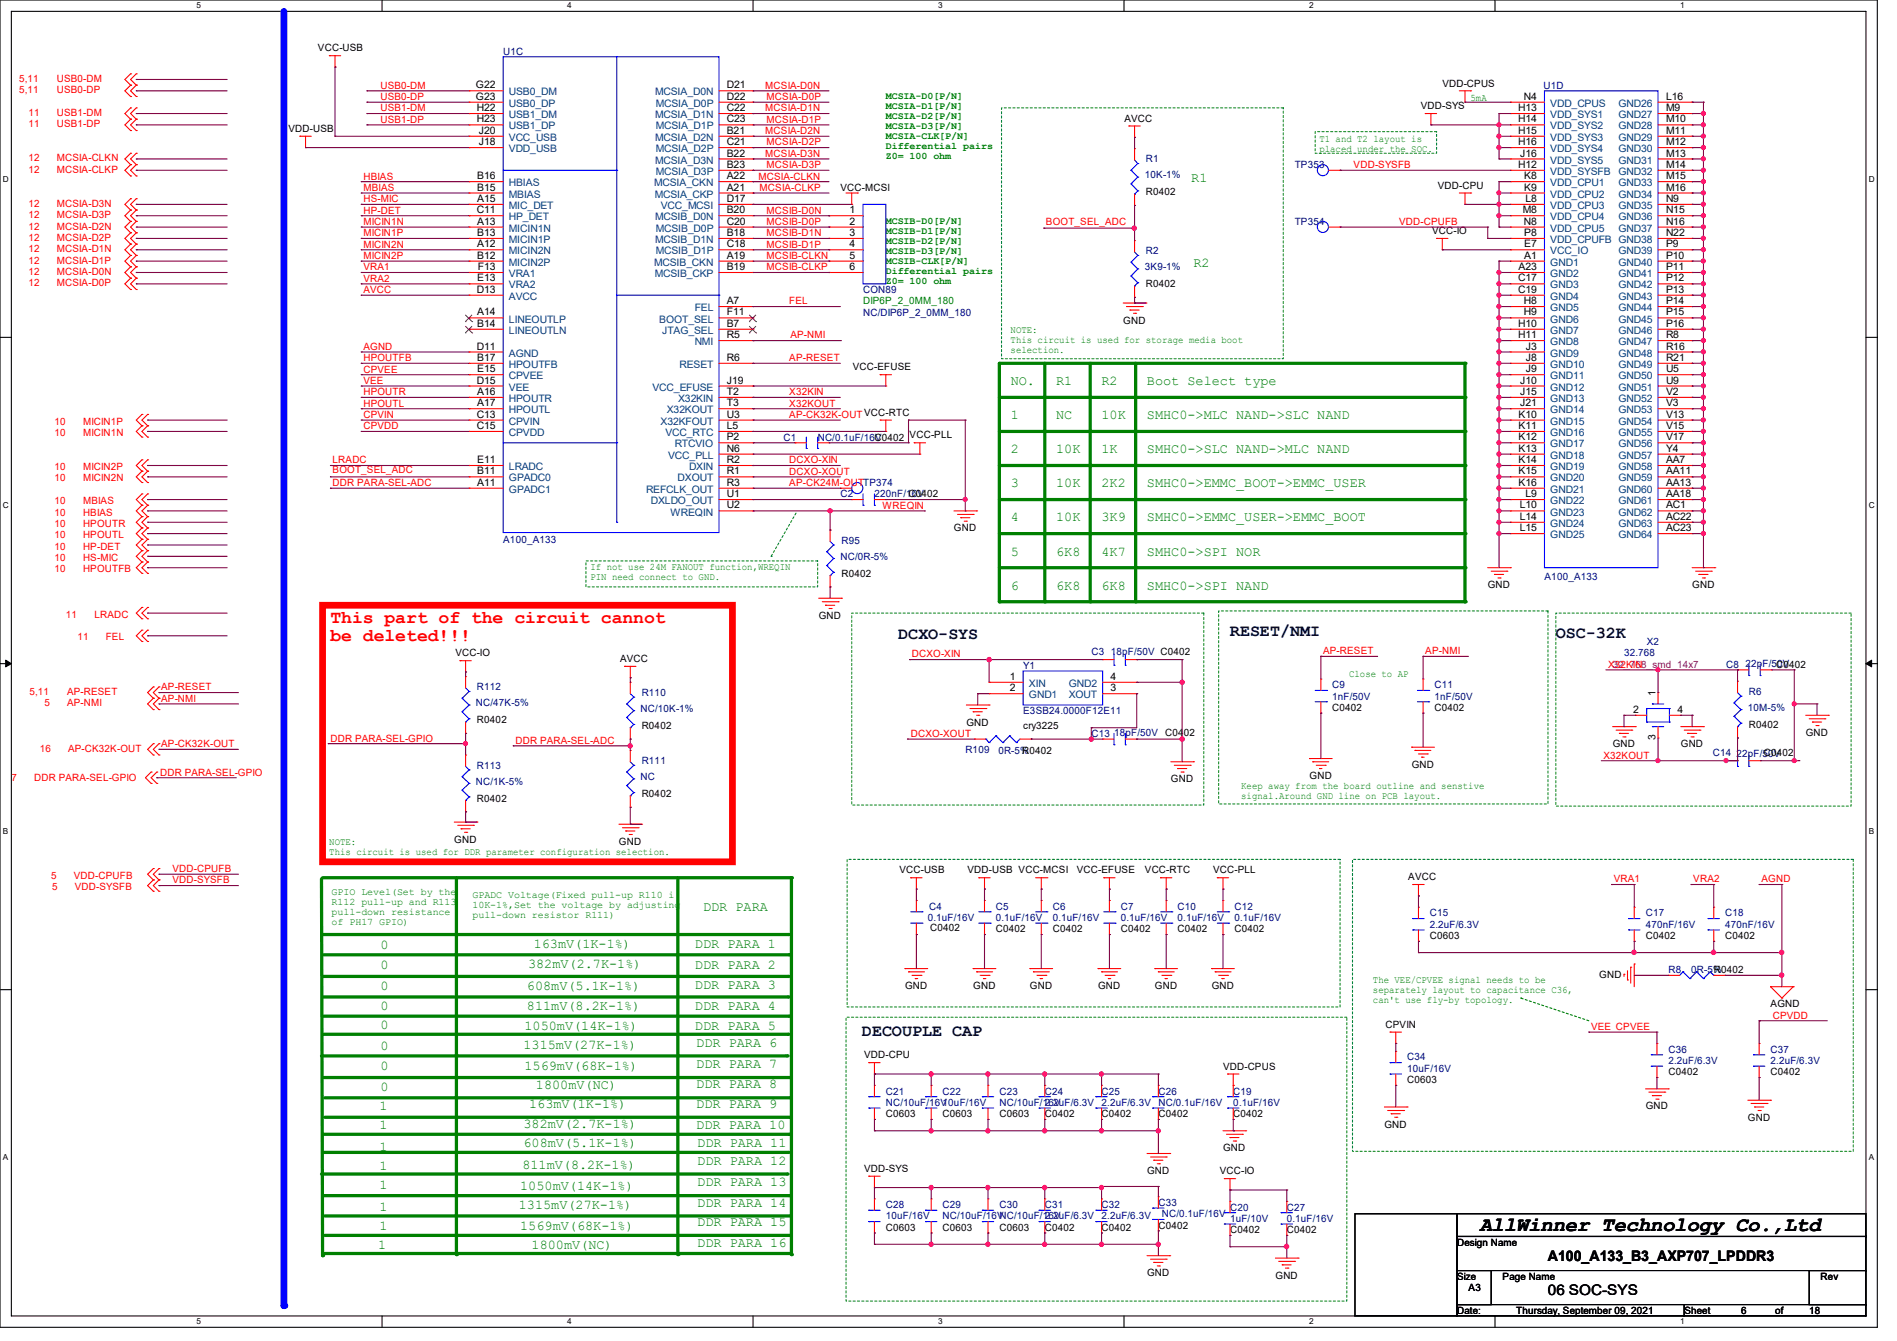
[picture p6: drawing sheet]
<svg xmlns="http://www.w3.org/2000/svg" width="297mm" height="210mm" viewBox="0 0 297 210" stroke-linecap="round" stroke-linejoin="round" font-family="sans-serif">
<defs><g id="words">
<text font-size="3.2" x="231.7" y="192.7">AllWinner Technology Co.,Ltd</text>
<g font-size="2.8" fill="#f00">
<text x="51.7" y="97.5">This part of the circuit cannot</text>
<text x="51.7" y="100.3">be deleted!!!</text>
</g>
<g font-size="2.6" fill="#000040">
<text x="140.6" y="100.1">DCXO-SYS</text>
<text x="192.6" y="99.6">RESET/NMI</text>
<text x="243.6" y="99.9">OSC-32K</text>
<text x="135" y="162.2">DECOUPLE CAP</text>
</g>
<g font-size="2.3">
<text x="242.3" y="197.5">A100_A133_B3_AXP707_LPDDR3</text>
<text x="242.3" y="202.8">06 SOC-SYS</text>
</g>
<g font-size="2.1" fill="#008000">
<text x="186.5" y="28.5">R1</text>
<text x="186.9" y="41.8">R2</text>
<text x="158.2" y="65.7">1</text>
<text x="158.2" y="60.3">NO.</text>
<text x="165.3" y="65.7">NC</text>
<text x="165.3" y="60.3">R1</text>
<text x="172.5" y="65.7">10K</text>
<text x="172.5" y="60.3">R2</text>
<text x="179.6" y="60.3">Boot Select type</text>
<text x="179.6" y="65.7">SMHC0-&gt;MLC NAND-&gt;SLC NAND</text>
<text x="158.2" y="71">2</text>
<text x="165.3" y="71">10K</text>
<text x="172.5" y="71">1K</text>
<text x="179.6" y="71">SMHC0-&gt;SLC NAND-&gt;MLC NAND</text>
<text x="158.2" y="76.3">3</text>
<text x="165.3" y="76.3">10K</text>
<text x="172.5" y="76.3">2K2</text>
<text x="179.6" y="76.3">SMHC0-&gt;EMMC_BOOT-&gt;EMMC_USER</text>
<text x="158.2" y="81.7">4</text>
<text x="165.3" y="81.7">10K</text>
<text x="172.5" y="81.7">3K9</text>
<text x="179.6" y="81.7">SMHC0-&gt;EMMC_USER-&gt;EMMC_BOOT</text>
<text x="158.2" y="87">5</text>
<text x="165.3" y="87">6K8</text>
<text x="172.5" y="87">4K7</text>
<text x="179.6" y="87">SMHC0-&gt;SPI NOR</text>
<text x="158.2" y="92.3">6</text>
<text x="165.3" y="92.3">6K8</text>
<text x="172.5" y="92.3">6K8</text>
<text x="179.6" y="92.3">SMHC0-&gt;SPI NAND</text>
<text x="110.1" y="142.7">DDR PARA</text>
<text x="59.6" y="148.7">0</text>
<text x="83.6" y="148.5">163mV(1K-1%)</text>
<text x="108.8" y="148.5">DDR PARA 1</text>
<text x="59.6" y="151.7">0</text>
<text x="59.6" y="155.1">0</text>
<text x="82.5" y="155.1">608mV(5.1K-1%)</text>
<text x="82.7" y="151.6">382mV(2.7K-1%)</text>
<text x="108.8" y="151.7">DDR PARA 2</text>
<text x="108.8" y="154.9">DDR PARA 3</text>
<text x="59.6" y="158.1">0</text>
<text x="59.6" y="161.1">0</text>
<text x="82.1" y="161.3">1050mV(14K-1%)</text>
<text x="82.5" y="158.1">811mV(8.2K-1%)</text>
<text x="108.8" y="158.1">DDR PARA 4</text>
<text x="108.8" y="161.3">DDR PARA 5</text>
<text x="59.6" y="164.5">0</text>
<text x="59.6" y="167.6">0</text>
<text x="82" y="164.3">1315mV(27K-1%)</text>
<text x="82.1" y="167.6">1569mV(68K-1%)</text>
<text x="109" y="164">DDR PARA 6</text>
<text x="109" y="167.2">DDR PARA 7</text>
<text x="59.4" y="173.8">1</text>
<text x="59.6" y="170.9">0</text>
<text x="82.8" y="173.6">163mV(1K-1%)</text>
<text x="83.9" y="170.6">1800mV(NC)</text>
<text x="109" y="170.4">DDR PARA 8</text>
<text x="109" y="173.6">DDR PARA 9</text>
<text x="59.4" y="176.8">1</text>
<text x="82" y="179.6">608mV(5.1K-1%)</text>
<text x="82" y="176.6">382mV(2.7K-1%)</text>
<text x="109" y="176.8">DDR PARA 10</text>
<text x="109.2" y="179.6">DDR PARA 11</text>
<text x="59.4" y="180.2">1</text>
<text x="59.4" y="183.2">1</text>
<text x="81.8" y="183">811mV(8.2K-1%)</text>
<text x="109.2" y="185.7">DDR PARA 13</text>
<text x="109.2" y="182.5">DDR PARA 12</text>
<text x="59.4" y="186.2">1</text>
<text x="59.4" y="189.6">1</text>
<text x="81.2" y="189.4">1315mV(27K-1%)</text>
<text x="81.4" y="186.4">1050mV(14K-1%)</text>
<text x="109.2" y="189.1">DDR PARA 14</text>
<text x="59.2" y="195.6">1</text>
<text x="59.4" y="192.6">1</text>
<text x="81.4" y="192.6">1569mV(68K-1%)</text>
<text x="83.2" y="195.6">1800mV(NC)</text>
<text x="109.2" y="195.3">DDR PARA 16</text>
<text x="109.2" y="192.1">DDR PARA 15</text>
</g>
<g font-size="1.6">
<text x="49.8" y="8">VCC-USB</text>
<text x="74.5" y="13.8">G22</text>
<text x="74.5" y="15.6">G23</text>
<text x="74.6" y="17.4">H22</text>
<text x="113.8" y="13.8">D21</text>
<text x="113.8" y="15.6">D22</text>
<text x="113.8" y="17.4">C22</text>
<text x="222.4" y="17.1">VDD-SYS</text>
<text x="225.8" y="13.5">VDD-CPUS</text>
<text x="237.7" y="17.4">H13</text>
<text x="238.6" y="15.6">N4</text>
<text x="260.8" y="15.6">L16</text>
<text x="260.8" y="17.4">M9</text>
<text x="45.2" y="20.7">VDD-USB</text>
<text x="74.6" y="19.2">H23</text>
<text x="75" y="21">J20</text>
<text x="75" y="22.7">J18</text>
<text x="113.8" y="19.2">C23</text>
<text x="113.8" y="21">B21</text>
<text x="113.8" y="22.7">C21</text>
<text x="176" y="19.1">AVCC</text>
<text x="237.7" y="19.2">H14</text>
<text x="237.7" y="21">H15</text>
<text x="237.7" y="22.7">H16</text>
<text x="260.8" y="19.2">M10</text>
<text x="260.8" y="21">M11</text>
<text x="260.8" y="22.7">M12</text>
<text x="74.7" y="28.1">B16</text>
<text x="74.7" y="29.8">B15</text>
<text x="113.8" y="24.5">B22</text>
<text x="113.8" y="26.3">B23</text>
<text x="113.8" y="28.1">A22</text>
<text x="113.8" y="29.8">A21</text>
<text x="131.6" y="29.9">VCC-MCSI</text>
<text x="225.1" y="29.5">VDD-CPU</text>
<text x="237.7" y="26.3">H12</text>
<text x="238" y="24.5">J16</text>
<text x="238.7" y="28.1">K8</text>
<text x="238.7" y="29.8">K9</text>
<text x="260.8" y="24.5">M13</text>
<text x="260.8" y="26.3">M14</text>
<text x="260.8" y="28.1">M15</text>
<text x="260.8" y="29.8">M16</text>
<text x="74.6" y="33.4">C11</text>
<text x="74.7" y="31.6">A15</text>
<text x="74.7" y="35.2">A13</text>
<text x="113.8" y="31.6">D17</text>
<text x="113.8" y="33.4">B20</text>
<text x="113.8" y="35.2">C20</text>
<text x="133" y="33.4">1</text>
<text x="133" y="35.2">2</text>
<text x="179.4" y="30.6">R0402</text>
<text x="238.4" y="33.4">M8</text>
<text x="238.6" y="35.2">N8</text>
<text x="238.8" y="31.6">L8</text>
<text x="260.8" y="31.6">N9</text>
<text x="260.8" y="33.4">N15</text>
<text x="260.8" y="35.2">N16</text>
<text x="74.7" y="37">B13</text>
<text x="74.7" y="38.7">A12</text>
<text x="74.7" y="40.5">B12</text>
<text x="113.8" y="37">B18</text>
<text x="113.8" y="38.7">C18</text>
<text x="113.8" y="40.5">A19</text>
<text x="133" y="37">3</text>
<text x="133" y="38.7">4</text>
<text x="133" y="40.5">5</text>
<text x="224.2" y="36.7">VCC-IO</text>
<text x="238.7" y="37">P8</text>
<text x="238.7" y="38.7">E7</text>
<text x="238.7" y="40.5">A1</text>
<text x="260.8" y="37">N22</text>
<text x="260.8" y="38.7">P9</text>
<text x="260.8" y="40.5">P10</text>
<text x="74.6" y="45.8">D13</text>
<text x="74.7" y="44.1">E13</text>
<text x="74.8" y="42.3">F13</text>
<text x="113.8" y="42.3">B19</text>
<text x="113.8" y="47.6">A7</text>
<text x="133" y="42.3">6</text>
<text x="179.4" y="45">R0402</text>
<text x="237.7" y="44.1">C17</text>
<text x="237.7" y="45.8">C19</text>
<text x="237.8" y="42.3">A23</text>
<text x="238.6" y="47.6">H8</text>
<text x="260.8" y="42.3">P11</text>
<text x="260.8" y="44.1">P12</text>
<text x="260.8" y="45.8">P13</text>
<text x="260.8" y="47.6">P14</text>
<text x="74.7" y="49.4">A14</text>
<text x="74.7" y="51.2">B14</text>
<text x="113.8" y="49.4">F11</text>
<text x="113.8" y="51.2">B7</text>
<text x="113.8" y="53">R5</text>
<text x="175.9" y="50.7">GND</text>
<text x="237.7" y="51.2">H10</text>
<text x="237.7" y="53">H11</text>
<text x="238.6" y="49.4">H9</text>
<text x="260.8" y="49.4">P15</text>
<text x="260.8" y="51.2">P16</text>
<text x="260.8" y="53">R8</text>
<text x="74.6" y="54.7">D11</text>
<text x="74.7" y="56.5">B17</text>
<text x="74.7" y="58.3">E15</text>
<text x="113.8" y="56.5">R6</text>
<text x="133.5" y="58">VCC-EFUSE</text>
<text x="238.9" y="54.7">J3</text>
<text x="238.9" y="56.5">J8</text>
<text x="238.9" y="58.3">J9</text>
<text x="260.8" y="54.7">R16</text>
<text x="260.8" y="56.5">R21</text>
<text x="260.8" y="58.3">U5</text>
<text x="74.6" y="60.1">D15</text>
<text x="74.6" y="65.4">C13</text>
<text x="74.7" y="61.8">A16</text>
<text x="74.7" y="63.6">A17</text>
<text x="113.8" y="60.1">J19</text>
<text x="113.8" y="61.8">T2</text>
<text x="113.8" y="63.6">T3</text>
<text x="113.8" y="65.4">U3</text>
<text x="237.8" y="65.4">K10</text>
<text x="238" y="60.1">J10</text>
<text x="238" y="61.8">J15</text>
<text x="238" y="63.6">J21</text>
<text x="260.8" y="60.1">U9</text>
<text x="260.8" y="61.8">V2</text>
<text x="260.8" y="63.6">V3</text>
<text x="260.8" y="65.4">V13</text>
<text x="74.6" y="67.2">C15</text>
<text x="113.8" y="67.2">L5</text>
<text x="113.8" y="70.7">N6</text>
<text x="113.8" y="69">P2</text>
<text x="136.9" y="69">C0402</text>
<text x="142.4" y="68.7">VCC-PLL</text>
<text x="237.8" y="67.2">K11</text>
<text x="237.8" y="69">K12</text>
<text x="237.8" y="70.7">K13</text>
<text x="260.8" y="67.2">V15</text>
<text x="260.8" y="69">V17</text>
<text x="260.8" y="70.7">Y4</text>
<text x="74.7" y="72.5">E11</text>
<text x="74.7" y="74.3">B11</text>
<text x="74.7" y="76.1">A11</text>
<text x="113.8" y="72.5">R2</text>
<text x="113.8" y="74.3">R1</text>
<text x="113.8" y="76.1">R3</text>
<text x="113.8" y="77.9">U1</text>
<text x="142.2" y="77.9">C0402</text>
<text x="237.8" y="72.5">K14</text>
<text x="237.8" y="74.3">K15</text>
<text x="237.8" y="76.1">K16</text>
<text x="238.8" y="77.9">L9</text>
<text x="260.8" y="72.5">AA7</text>
<text x="260.8" y="74.3">AA11</text>
<text x="260.8" y="76.1">AA13</text>
<text x="260.8" y="77.9">AA18</text>
<text x="113.8" y="79.6">U2</text>
<text x="149.4" y="83.2">GND</text>
<text x="237.9" y="79.6">L10</text>
<text x="237.9" y="81.4">L14</text>
<text x="237.9" y="83.2">L15</text>
<text x="260.8" y="79.6">AC1</text>
<text x="260.8" y="81.4">AC22</text>
<text x="260.8" y="83.2">AC23</text>
<text x="131.8" y="90.3">R0402</text>
<text x="232.9" y="92.1">GND</text>
<text x="264.9" y="92.1">GND</text>
<text x="128.2" y="96.9">GND</text>
<text x="71.3" y="102.8">VCC-IO</text>
<text x="97.1" y="103.7">AVCC</text>
<text x="158.1" y="106.5">1</text>
<text x="173.9" y="106.5">4</text>
<text x="278.1" y="104.6">C0402</text>
<text x="74.7" y="113.3">R0402</text>
<text x="151.3" y="113.6">GND</text>
<text x="158.1" y="108.2">2</text>
<text x="173.9" y="108.2">3</text>
<text x="208.6" y="111.3">C0402</text>
<text x="224.6" y="111.3">C0402</text>
<text x="255.7" y="111.6">2</text>
<text x="259.2" y="109" transform="rotate(-90 259.2 109)">1</text>
<text x="262.6" y="111.6">4</text>
<text x="100.5" y="114.2">R0402</text>
<text x="160" y="118.1">R0402</text>
<text x="160.2" y="114.2">cry3225</text>
<text x="182.4" y="115.2">C0402</text>
<text x="252.5" y="117">GND</text>
<text x="259.2" y="115.9" transform="rotate(-90 259.2 115.9)">3</text>
<text x="263.2" y="117">GND</text>
<text x="273.8" y="114">R0402</text>
<text x="276.2" y="118.4">C0402</text>
<text x="282.7" y="115.2">GND</text>
<text x="74.7" y="125.6">R0402</text>
<text x="100.5" y="124.8">R0402</text>
<text x="183.3" y="122.5">GND</text>
<text x="205" y="122">GND</text>
<text x="221" y="120.2">GND</text>
<text x="71.1" y="132">GND</text>
<text x="96.9" y="132.3">GND</text>
<text x="140.8" y="136.7">VCC-USB</text>
<text x="151.5" y="136.7">VDD-USB VCC-MCSI</text>
<text x="168.6" y="136.7">VCC-EFUSE</text>
<text x="179.3" y="136.7">VCC-RTC</text>
<text x="189.9" y="136.7">VCC-PLL</text>
<text x="220.5" y="137.8">AVCC</text>
<text x="145.6" y="145.8">C0402</text>
<text x="155.9" y="146">C0402</text>
<text x="164.8" y="146">C0402</text>
<text x="175.5" y="146">C0402</text>
<text x="184.4" y="146">C0402</text>
<text x="193.3" y="146">C0402</text>
<text x="223.9" y="147.1">C0603</text>
<text x="257.7" y="147.1">C0402</text>
<text x="270.1" y="147.1">C0402</text>
<text x="141.7" y="154.9">GND</text>
<text x="152.4" y="154.9">GND</text>
<text x="161.3" y="154.9">GND</text>
<text x="171.9" y="154.9">GND</text>
<text x="180.8" y="154.9">GND</text>
<text x="189.7" y="154.9">GND</text>
<text x="250.4" y="153.1">GND</text>
<text x="268.3" y="152.4">R0402</text>
<text x="216.9" y="160.9">CPVIN</text>
<text x="277.2" y="157.7">AGND</text>
<text x="135.3" y="165.7">VDD-CPU</text>
<text x="191.5" y="167.5">VDD-CPUS</text>
<text x="220.3" y="169.6">C0603</text>
<text x="257.7" y="173.7">GND</text>
<text x="261.2" y="168.4">C0402</text>
<text x="277.2" y="168.4">C0402</text>
<text x="138.7" y="175">C0603</text>
<text x="147.6" y="175">C0603</text>
<text x="156.5" y="175">C0603</text>
<text x="163.6" y="175">C0402</text>
<text x="172.5" y="175">C0402</text>
<text x="181.4" y="175">C0402</text>
<text x="193.1" y="175">C0402</text>
<text x="216.8" y="176.6">GND</text>
<text x="273.7" y="175.5">GND</text>
<text x="135.3" y="183.5">VDD-SYS</text>
<text x="179.6" y="183.9">GND</text>
<text x="191" y="183.9">VCC-IO</text>
<text x="191.5" y="180.3">GND</text>
<text x="138.7" y="192.7">C0603</text>
<text x="147.6" y="192.7">C0603</text>
<text x="156.5" y="192.7">C0603</text>
<text x="163.6" y="192.7">C0402</text>
<text x="172.5" y="192.7">C0402</text>
<text x="181.4" y="192.4">C0402</text>
<text x="192.6" y="193.1">C0402</text>
<text x="201.5" y="193.1">C0402</text>
<text x="228.1" y="195.1">Design Name</text>
<text x="179.6" y="199.9">GND</text>
<text x="199.7" y="200.2">GND</text>
<text x="228.1" y="200.4">Size</text>
<text x="229.9" y="202.2">A3</text>
<text x="235.3" y="200.4">Page Name</text>
<text x="285" y="200.4">Rev</text>
<text x="228.1" y="205.7">Date:</text>
<text x="237.4" y="205.7">Thursday, September 09, 2021</text>
<text x="263.7" y="205.7">Sheet</text>
<text x="272.6" y="205.7">6</text>
<text x="277.9" y="205.7">of</text>
<text x="283.3" y="205.7">18</text>
</g>
<g font-size="1.6" fill="#000080">
<text x="78.8" y="8.6">U1C</text>
<text x="241.7" y="13.9">U1D</text>
<text x="179.3" y="27.9">10K-1%</text>
<text x="179.4" y="25.4">R1</text>
<text x="202.7" y="26.3">TP353</text>
<text x="202.7" y="35.2">TP354</text>
<text x="179.4" y="39.8">R2</text>
<text x="135.1" y="45.9">CON89</text>
<text x="179.3" y="42.3">3K9-1%</text>
<text x="135.1" y="49.4">NC/DIP6P_2_0MM_180</text>
<text x="122.7" y="69">C1</text>
<text x="128" y="69">NC/0.1uF/16V</text>
<text x="131.6" y="77.9">C2</text>
<text x="136.9" y="77.9">220nF/16V</text>
<text x="78.8" y="85">A100_A133</text>
<text x="131.6" y="87.7">NC/0R-5%</text>
<text x="131.8" y="85.2">R95</text>
<text x="241.8" y="90.9">A100_A133</text>
<text x="257.8" y="101">X2</text>
<text x="160.2" y="104.7">Y1</text>
<text x="170.9" y="102.6">C3</text>
<text x="173.9" y="102.6">18pF/50V C0402</text>
<text x="208.6" y="107.8">C9</text>
<text x="224.6" y="107.8">C11</text>
<text x="254.3" y="102.8">32.768</text>
<text x="270.3" y="104.6">C8</text>
<text x="273.3" y="104.4">22pF/50V</text>
<text x="74.5" y="110.6">NC/47K-5%</text>
<text x="74.7" y="108.1">R112</text>
<text x="100.3" y="111.5">NC/10K-1%</text>
<text x="100.5" y="109">R110</text>
<text x="160.2" y="111.8">E3SB24.0000F12E11</text>
<text x="208.6" y="109.6">1nF/50V</text>
<text x="224.6" y="109.6">1nF/50V</text>
<text x="273.7" y="111.3">10M-5%</text>
<text x="273.8" y="108.8">R6</text>
<text x="100.5" y="119.7">R111</text>
<text x="151.1" y="117.9">R109</text>
<text x="156.3" y="118.1">0R-5%</text>
<text x="170.9" y="115.4">C13</text>
<text x="174.4" y="115.2">18pF/50V</text>
<text x="268.2" y="118.4">C14</text>
<text x="271.9" y="118.6">22pF/50V</text>
<text x="74.5" y="122.9">NC/1K-5%</text>
<text x="74.7" y="120.4">R113</text>
<text x="100.3" y="122.2">NC</text>
<text x="145.5" y="142.5">C4</text>
<text x="155.9" y="142.5">C5</text>
<text x="164.8" y="142.5">C6</text>
<text x="175.5" y="142.5">C7</text>
<text x="184.4" y="142.5">C10</text>
<text x="193.3" y="142.5">C12</text>
<text x="223.9" y="143.5">C15</text>
<text x="257.7" y="143.5">C17</text>
<text x="270.1" y="143.5">C18</text>
<text x="145.3" y="144.2">0.1uF/16V</text>
<text x="155.9" y="144.2">0.1uF/16V</text>
<text x="164.8" y="144.2">0.1uF/16V</text>
<text x="175.5" y="144.2">0.1uF/16V</text>
<text x="184.4" y="144.2">0.1uF/16V</text>
<text x="193.3" y="144.2">0.1uF/16V</text>
<text x="223.9" y="145.3">2.2uF/6.3V</text>
<text x="257.7" y="145.3">470nF/16V</text>
<text x="270.1" y="145.3">470nF/16V</text>
<text x="261.2" y="152.4">R8</text>
<text x="264.8" y="152.4">0R-5%</text>
<text x="220.3" y="166.1">C34</text>
<text x="220.3" y="167.9">10uF/16V</text>
<text x="261.2" y="164.8">C36</text>
<text x="261.2" y="166.6">2.2uF/6.3V</text>
<text x="277.2" y="164.8">C37</text>
<text x="277.2" y="166.6">2.2uF/6.3V</text>
<text x="138.7" y="171.4">C21</text>
<text x="138.7" y="173.2">NC/10uF/16V10uF/16V</text>
<text x="147.6" y="171.4">C22</text>
<text x="156.5" y="171.4">C23</text>
<text x="156.5" y="173.2">NC/10uF/16V</text>
<text x="163.6" y="171.4">C24</text>
<text x="163.6" y="173.2">2.2uF/6.3V</text>
<text x="172.5" y="171.4">C25</text>
<text x="172.5" y="173.2">2.2uF/6.3V</text>
<text x="181.4" y="171.4">C26</text>
<text x="181.4" y="173.2">NC/0.1uF/16V</text>
<text x="193.1" y="171.4">C19</text>
<text x="193.1" y="173.2">0.1uF/16V</text>
<text x="138.7" y="189.2">C28</text>
<text x="138.7" y="191">10uF/16V</text>
<text x="147.6" y="189.2">C29</text>
<text x="147.6" y="191">NC/10uF/16VNC/10uF/16V</text>
<text x="156.5" y="189.2">C30</text>
<text x="163.6" y="189.2">C31</text>
<text x="163.6" y="191">2.2uF/6.3V</text>
<text x="172.5" y="189.2">C32</text>
<text x="172.5" y="191">2.2uF/6.3V</text>
<text x="181.4" y="188.8">C33</text>
<text x="181.9" y="190.6">NC/0.1uF/16V</text>
<text x="192.6" y="189.6">C20</text>
<text x="192.6" y="191.3">1uF/10V</text>
<text x="201.5" y="189.6">C27</text>
<text x="201.5" y="191.3">0.1uF/16V</text>
</g>
<g font-size="1.6" fill="#f00">
<text x="3" y="14.6">5,11</text>
<text x="3" y="12.8">5,11</text>
<text x="8.9" y="14.6">USB0-DP</text>
<text x="8.9" y="12.8">USB0-DM</text>
<text x="59.6" y="15.7">USB0-DP</text>
<text x="59.6" y="13.9">USB0-DM</text>
<text x="59.6" y="17.4">USB1-DM</text>
<text x="119.8" y="17.4">MCSIA-D1N</text>
<text x="119.8" y="13.9">MCSIA-D0N</text>
<text x="120" y="15.7">MCSIA-D0P</text>
<text x="4.4" y="19.9">11</text>
<text x="4.4" y="18.2">11</text>
<text x="8.9" y="19.9">USB1-DP</text>
<text x="8.9" y="18.2">USB1-DM</text>
<text x="59.6" y="19.2">USB1-DP</text>
<text x="119.8" y="21">MCSIA-D2N</text>
<text x="120" y="19.2">MCSIA-D1P</text>
<text x="120" y="22.8">MCSIA-D2P</text>
<text x="4.4" y="27.1">12</text>
<text x="4.4" y="25.3">12</text>
<text x="8.9" y="27.1">MCSIA-CLKP</text>
<text x="8.9" y="25.3">MCSIA-CLKN</text>
<text x="56.9" y="29.9">MBIAS</text>
<text x="56.9" y="28.1">HBIAS</text>
<text x="118.8" y="28.1">MCSIA-CLKN</text>
<text x="118.9" y="29.9">MCSIA-CLKP</text>
<text x="119.8" y="24.6">MCSIA-D3N</text>
<text x="120" y="26.3">MCSIA-D3P</text>
<text x="211.9" y="26.3">VDD-SYSFB</text>
<text x="4.4" y="35.9">12</text>
<text x="4.4" y="34.2">12</text>
<text x="4.4" y="32.4">12</text>
<text x="8.9" y="35.9">MCSIA-D2N</text>
<text x="8.9" y="34.2">MCSIA-D3P</text>
<text x="8.9" y="32.4">MCSIA-D3N</text>
<text x="56.9" y="35.2">MICIN1N</text>
<text x="56.9" y="33.4">HP-DET</text>
<text x="56.9" y="31.7">HS-MIC</text>
<text x="120" y="33.4">MCSIB-D0N</text>
<text x="120" y="35.2">MCSIB-D0P</text>
<text x="163.8" y="35.2">BOOT_SEL_ADC</text>
<text x="219" y="35.2">VDD-CPUFB</text>
<text x="4.4" y="41.3">12</text>
<text x="4.4" y="39.5">12</text>
<text x="4.4" y="37.7">12</text>
<text x="8.9" y="41.3">MCSIA-D1P</text>
<text x="8.9" y="39.5">MCSIA-D1N</text>
<text x="8.9" y="37.7">MCSIA-D2P</text>
<text x="56.9" y="38.8">MICIN2N</text>
<text x="56.9" y="40.6">MICIN2P</text>
<text x="56.9" y="37">MICIN1P</text>
<text x="120" y="40.6">MCSIB-CLKN</text>
<text x="120" y="37">MCSIB-D1N</text>
<text x="120" y="38.8">MCSIB-D1P</text>
<text x="4.4" y="43.1">12</text>
<text x="4.4" y="44.8">12</text>
<text x="8.9" y="43.1">MCSIA-D0N</text>
<text x="8.9" y="44.8">MCSIA-D0P</text>
<text x="56.9" y="44.1">VRA2</text>
<text x="56.9" y="45.9">AVCC</text>
<text x="56.9" y="42.3">VRA1</text>
<text x="120" y="42.3">MCSIB-CLKP</text>
<text x="123.6" y="47.7">FEL</text>
<text x="123.7" y="53">AP-NMI</text>
<text x="56.9" y="56.6">HPOUTFB</text>
<text x="56.9" y="58.3">CPVEE</text>
<text x="56.9" y="54.8">AGND</text>
<text x="123.6" y="56.6">AP-RESET</text>
<text x="56.9" y="61.9">HPOUTR</text>
<text x="56.9" y="63.7">HPOUTL</text>
<text x="56.9" y="65.4">CPVIN</text>
<text x="56.9" y="60.1">VEE</text>
<text x="123.6" y="61.9">X32KIN</text>
<text x="123.6" y="63.7">X32KOUT</text>
<text x="123.6" y="65.4">AP-CK32K-OUTVCC-RTC</text>
<text x="8.6" y="68.3">10</text>
<text x="8.6" y="66.5">10</text>
<text x="13" y="68.3">MICIN1N</text>
<text x="13" y="66.5">MICIN1P</text>
<text x="56.9" y="67.2">CPVDD</text>
<text x="8.6" y="75.4">10</text>
<text x="8.6" y="73.6">10</text>
<text x="13" y="75.4">MICIN2N</text>
<text x="13" y="73.6">MICIN2P</text>
<text x="52.1" y="74.1">BOOT_SEL_ADC</text>
<text x="52.1" y="72.6">LRADC</text>
<text x="52.1" y="76.1">DDR PARA-SEL-ADC</text>
<text x="123.6" y="72.6">DCXO-XIN</text>
<text x="123.6" y="74.3">DCXO-XOUT</text>
<text x="123.6" y="76.1">AP-CK24M-OUTTP374</text>
<text x="8.6" y="82.5">10</text>
<text x="8.6" y="80.7">10</text>
<text x="8.6" y="79">10</text>
<text x="13" y="82.5">HPOUTR</text>
<text x="13" y="80.7">HBIAS</text>
<text x="13" y="79">MBIAS</text>
<text x="138.1" y="79.7">WREQIN</text>
<text x="8.6" y="87.8">10</text>
<text x="8.6" y="86.1">10</text>
<text x="8.6" y="84.3">10</text>
<text x="8.6" y="89.6">10</text>
<text x="13" y="87.8">HS-MIC</text>
<text x="13" y="86.1">HP-DET</text>
<text x="13" y="84.3">HPOUTL</text>
<text x="13" y="89.6">HPOUTFB</text>
<text x="10.3" y="96.7">11</text>
<text x="12.1" y="100.3">11</text>
<text x="14.8" y="96.7">LRADC</text>
<text x="16.6" y="100.3">FEL</text>
<text x="142.8" y="103">DCXO-XIN</text>
<text x="207.2" y="102.4">AP-RESET</text>
<text x="223.2" y="102.4">AP-NMI</text>
<text x="251.8" y="104.6">X32KIN</text>
<text x="4.6" y="108.8">5,11</text>
<text x="6.9" y="110.6">5</text>
<text x="10.5" y="108.8">AP-RESET</text>
<text x="10.5" y="110.6">AP-NMI</text>
<text x="25.2" y="108.1">AP-RESET</text>
<text x="25.2" y="109.9">AP-NMI</text>
<text x="6.2" y="117.7">16</text>
<text x="10.7" y="117.7">AP-CK32K-OUT</text>
<text x="25.2" y="117">AP-CK32K-OUT</text>
<text x="51.7" y="116.1">DDR PARA-SEL-GPIO</text>
<text x="80.7" y="116.5">DDR PARA-SEL-ADC</text>
<text x="142.6" y="115.4">DCXO-XOUT</text>
<text x="251.1" y="118.8">X32KOUT</text>
<text x="1.8" y="122.3">7</text>
<text x="5.3" y="122.3">DDR PARA-SEL-GPIO</text>
<text x="25.1" y="121.5">DDR PARA-SEL-GPIO</text>
<text x="8" y="137.6">5</text>
<text x="11.6" y="137.6">VDD-CPUFB</text>
<text x="27" y="136.6">VDD-CPUFB</text>
<text x="8.2" y="139.4">5</text>
<text x="11.7" y="139.4">VDD-SYSFB</text>
<text x="27" y="138.3">VDD-SYSFB</text>
<text x="252.7" y="138.2">VRA1</text>
<text x="265.1" y="138.2">VRA2</text>
<text x="275.8" y="138.2">AGND</text>
<text x="249.1" y="161.3">VEE CPVEE</text>
<text x="277.6" y="159.5">CPVDD</text>
</g>
<g font-size="1.6" fill="#004080">
<text x="79.7" y="14.9">USB0_DM</text>
<text x="79.7" y="16.7">USB0_DP</text>
<text x="102.6" y="14.9">MCSIA_D0N</text>
<text x="102.7" y="16.7">MCSIA_D0P</text>
<text x="242.7" y="16.7">VDD_CPUS</text>
<text x="253.4" y="16.7">GND26</text>
<text x="79.7" y="18.5">USB1_DM</text>
<text x="79.7" y="20.3">USB1_DP</text>
<text x="79.7" y="22.1">VCC_USB</text>
<text x="79.7" y="23.8">VDD_USB</text>
<text x="102.6" y="18.5">MCSIA_D1N</text>
<text x="102.6" y="22.1">MCSIA_D2N</text>
<text x="102.7" y="20.3">MCSIA_D1P</text>
<text x="102.7" y="23.8">MCSIA_D2P</text>
<text x="242.7" y="18.5">VDD_SYS1</text>
<text x="242.7" y="20.3">VDD_SYS2</text>
<text x="242.7" y="22.1">VDD_SYS3</text>
<text x="242.7" y="23.8">VDD_SYS4</text>
<text x="253.4" y="18.5">GND27</text>
<text x="253.4" y="20.3">GND28</text>
<text x="253.4" y="22.1">GND29</text>
<text x="253.4" y="23.8">GND30</text>
<text x="79.7" y="29.2">HBIAS</text>
<text x="102.4" y="29.2">MCSIA_CKN</text>
<text x="102.6" y="25.6">MCSIA_D3N</text>
<text x="102.7" y="27.4">MCSIA_D3P</text>
<text x="242.7" y="25.6">VDD_SYS5</text>
<text x="242.7" y="27.4">VDD_SYSFB</text>
<text x="242.7" y="29.2">VDD_CPU1</text>
<text x="253.4" y="25.6">GND31</text>
<text x="253.4" y="27.4">GND32</text>
<text x="253.4" y="29.2">GND33</text>
<text x="79.7" y="30.9">MBIAS</text>
<text x="79.7" y="32.7">MIC_DET</text>
<text x="79.7" y="34.5">HP_DET</text>
<text x="102.5" y="30.9">MCSIA_CKP</text>
<text x="102.6" y="34.5">MCSIB_D0N</text>
<text x="103.5" y="32.7">VCC_MCSI</text>
<text x="242.7" y="30.9">VDD_CPU2</text>
<text x="242.7" y="32.7">VDD_CPU3</text>
<text x="242.7" y="34.5">VDD_CPU4</text>
<text x="253.4" y="30.9">GND34</text>
<text x="253.4" y="32.7">GND35</text>
<text x="253.4" y="34.5">GND36</text>
<text x="79.7" y="36.3">MICIN1N</text>
<text x="79.7" y="38.1">MICIN1P</text>
<text x="79.7" y="39.8">MICIN2N</text>
<text x="79.7" y="41.6">MICIN2P</text>
<text x="102.4" y="41.6">MCSIB_CKN</text>
<text x="102.6" y="38.1">MCSIB_D1N</text>
<text x="102.7" y="36.3">MCSIB_D0P</text>
<text x="102.7" y="39.8">MCSIB_D1P</text>
<text x="242.7" y="36.3">VDD_CPU5</text>
<text x="242.7" y="38.1">VDD_CPUFB GND38</text>
<text x="242.7" y="39.8">VCC_IO</text>
<text x="242.7" y="41.6">GND1</text>
<text x="253.4" y="36.3">GND37</text>
<text x="253.4" y="39.8">GND39</text>
<text x="253.4" y="41.6">GND40</text>
<text x="79.7" y="45.2">VRA2</text>
<text x="79.7" y="46.9">AVCC</text>
<text x="79.7" y="43.4">VRA1</text>
<text x="102.5" y="43.4">MCSIB_CKP</text>
<text x="242.7" y="43.4">GND2</text>
<text x="242.7" y="45.2">GND3</text>
<text x="242.7" y="46.9">GND4</text>
<text x="253.4" y="43.4">GND41</text>
<text x="253.4" y="45.2">GND42</text>
<text x="253.4" y="46.9">GND43</text>
<text x="79.7" y="50.5">LINEOUTLP</text>
<text x="79.7" y="52.3">LINEOUTLN</text>
<text x="103.2" y="50.5">BOOT_SEL</text>
<text x="103.7" y="52.3">JTAG_SEL</text>
<text x="108.8" y="48.7">FEL</text>
<text x="242.7" y="48.7">GND5</text>
<text x="242.7" y="50.5">GND6</text>
<text x="242.7" y="52.3">GND7</text>
<text x="253.4" y="48.7">GND44</text>
<text x="253.4" y="50.5">GND45</text>
<text x="253.4" y="52.3">GND46</text>
<text x="79.7" y="55.8">AGND</text>
<text x="79.7" y="57.6">HPOUTFB</text>
<text x="79.7" y="59.4">CPVEE</text>
<text x="106.4" y="57.6">RESET</text>
<text x="108.8" y="54.1">NMI</text>
<text x="242.7" y="54.1">GND8</text>
<text x="242.7" y="55.8">GND9</text>
<text x="242.7" y="57.6">GND10</text>
<text x="242.7" y="59.4">GND11</text>
<text x="253.4" y="54.1">GND47</text>
<text x="253.4" y="55.8">GND48</text>
<text x="253.4" y="57.6">GND49</text>
<text x="253.4" y="59.4">GND50</text>
<text x="79.7" y="61.2">VEE</text>
<text x="79.7" y="63">HPOUTR</text>
<text x="79.7" y="64.7">HPOUTL</text>
<text x="102.2" y="61.2">VCC_EFUSE</text>
<text x="104.4" y="64.7">X32KOUT</text>
<text x="106.2" y="63">X32KIN</text>
<text x="242.7" y="61.2">GND12</text>
<text x="242.7" y="63">GND13</text>
<text x="242.7" y="64.7">GND14</text>
<text x="253.4" y="61.2">GND51</text>
<text x="253.4" y="63">GND52</text>
<text x="253.4" y="64.7">GND53</text>
<text x="79.7" y="66.5">CPVIN</text>
<text x="79.7" y="68.3">CPVDD</text>
<text x="103.4" y="66.5">X32KFOUT</text>
<text x="104.2" y="68.3">VCC_RTC</text>
<text x="104.6" y="71.8">VCC_PLL</text>
<text x="105.6" y="70.1">RTCVIO</text>
<text x="242.7" y="66.5">GND15</text>
<text x="242.7" y="68.3">GND16</text>
<text x="242.7" y="70.1">GND17</text>
<text x="242.7" y="71.8">GND18</text>
<text x="253.4" y="66.5">GND54</text>
<text x="253.4" y="68.3">GND55</text>
<text x="253.4" y="70.1">GND56</text>
<text x="253.4" y="71.8">GND57</text>
<text x="79.7" y="73.6">LRADC</text>
<text x="79.7" y="75.4">GPADC0</text>
<text x="79.7" y="77.2">GPADC1</text>
<text x="101.1" y="77.2">REFCLK_OUT</text>
<text x="106.1" y="75.4">DXOUT</text>
<text x="107.9" y="73.6">DXIN</text>
<text x="242.7" y="73.6">GND19</text>
<text x="242.7" y="75.4">GND20</text>
<text x="242.7" y="77.2">GND21</text>
<text x="253.4" y="73.6">GND58</text>
<text x="253.4" y="75.4">GND59</text>
<text x="253.4" y="77.2">GND60</text>
<text x="101.9" y="79">DXLDO_OUT</text>
<text x="105" y="80.7">WREQIN</text>
<text x="242.7" y="79">GND22</text>
<text x="242.7" y="80.7">GND23</text>
<text x="242.7" y="82.5">GND24</text>
<text x="253.4" y="79">GND61</text>
<text x="253.4" y="80.7">GND62</text>
<text x="253.4" y="82.5">GND63</text>
<text x="242.7" y="84.3">GND25</text>
<text x="253.4" y="84.3">GND64</text>
<text x="161.1" y="107.6">XIN</text>
<text x="167.3" y="107.6">GND2</text>
<text x="161.1" y="109.3">GND1</text>
<text x="167.3" y="109.3">XOUT</text>
</g>
<g font-size="1.6" fill="#008000">
<text x="138.7" y="15.5">MCSIA-D0[P/N]</text>
<text x="138.7" y="17.1">MCSIA-D1[P/N]</text>
<text x="230.2" y="15.8">5mA</text>
<text x="138.7" y="18.6">MCSIA-D2[P/N]</text>
<text x="138.7" y="20.2">MCSIA-D3[P/N]</text>
<text x="138.7" y="21.8">MCSIA-CLK[P/N]</text>
<text x="138.7" y="23.3">Differential pairs</text>
<text x="206.6" y="22.2">T1 and T2 layout is</text>
<text x="206.6" y="23.8">placed under the SOC.</text>
<text x="138.7" y="24.9">Z0= 100 ohm</text>
<text x="138.7" y="35.1">MCSIB-D0[P/N]</text>
<text x="138.7" y="36.6">MCSIB-D1[P/N]</text>
<text x="138.7" y="38.2">MCSIB-D2[P/N]</text>
<text x="138.7" y="39.8">MCSIB-D3[P/N]</text>
<text x="138.7" y="41.3">MCSIB-CLK[P/N]</text>
<text x="135.1" y="47.7">DIP6P_2_0MM_180</text>
<text x="138.7" y="42.9">Differential pairs</text>
<text x="138.7" y="44.4">Z0= 100 ohm</text>
<text x="158.2" y="52.1">NOTE:</text>
<text x="158.2" y="53.6">This circuit is used for storage media boot</text>
<text x="158.2" y="55.2">selection.</text>
<text x="92.4" y="89.2">If not use 24M FANOUT function,WREQIN</text>
<text x="92.4" y="90.8">PIN need connect to GND.</text>
<text x="211.2" y="106">Close to AP</text>
<text x="194.3" y="123.6">Keep away from the board outline and senstive</text>
<text x="194.3" y="125.1">signal.Around GND line on PCB layout.</text>
<text x="51.6" y="132.2">NOTE:</text>
<text x="51.6" y="133.8">This circuit is used for DDR parameter configuration selection.</text>
<text x="51.9" y="140.1">GPIO Level(Set by the</text>
<text x="51.9" y="141.6">R112 pull-up and R113</text>
<text x="51.9" y="143.2">pull-down resistance</text>
<text x="74" y="140.6">GPADC Voltage(Fixed pull-up R110 i</text>
<text x="74" y="142.2">10K-1%,Set the voltage by adjusting</text>
<text x="74" y="143.8">pull-down resistor R111)</text>
<text x="51.9" y="144.8">of PH17 GPIO)</text>
<text x="215" y="154">The VEE/CPVEE signal needs to be</text>
<text x="215" y="155.5">separately layout to capacitance C36,</text>
<text x="215" y="157.1">can't use fly-by topology.</text>
</g>
<text font-size="1.6" fill="#800080" x="252.5" y="104.6">32_768_smd_14x7</text>
<g font-size="1.3">
<text x="30.8" y="1.3">5</text>
<text x="88.8" y="1.3">4</text>
<text x="146.9" y="1.3">3</text>
<text x="205" y="1.3">2</text>
<text x="263.1" y="1.3">1</text>
<text x=".5" y="28.4">D</text>
<text x="292.6" y="28.4">D</text>
<text x=".5" y="79.5">C</text>
<text x="292.6" y="79.5">C</text>
<text x=".5" y="130.6">B</text>
<text x="292.6" y="130.6">B</text>
<text x=".5" y="181.7">A</text>
<text x="292.6" y="181.7">A</text>
<text x="30.8" y="207.4">5</text>
<text x="88.8" y="207.4">4</text>
<text x="146.9" y="207.4">3</text>
<text x="205" y="207.4">2</text>
<text x="263.1" y="207.4">1</text>
</g>
</g></defs>
<path d="M0 0h293.9v207.9h-293.9zM1.8 1.8h290.3v204.3h-290.3z" fill="none" stroke="#000" stroke-width=".17"/>
<g fill="#fff">
<path d="M30.8 .2h.7v1.4h-.7z"/>
<path d="M30.8 206.2h.7v1.4h-.7z"/>
</g>
<path d="M59.8 0v1.8M59.8 206.1v1.8" fill="none" stroke="#000" stroke-width=".17"/>
<g fill="#fff">
<path d="M88.8 .2h.7v1.4h-.7z"/>
<path d="M88.8 206.2h.7v1.4h-.7z"/>
</g>
<path d="M117.9 0v1.8M117.9 206.1v1.8" fill="none" stroke="#000" stroke-width=".17"/>
<g fill="#fff">
<path d="M146.9 .2h.7v1.4h-.7z"/>
<path d="M146.9 206.2h.7v1.4h-.7z"/>
</g>
<path d="M176 0v1.8M176 206.1v1.8" fill="none" stroke="#000" stroke-width=".17"/>
<g fill="#fff">
<path d="M205 .2h.7v1.4h-.7z"/>
<path d="M205 206.2h.7v1.4h-.7z"/>
</g>
<path d="M234.1 0v1.8M234.1 206.1v1.8" fill="none" stroke="#000" stroke-width=".17"/>
<g fill="#fff">
<path d="M263.1 .2h.6v1.4h-.6z"/>
<path d="M263.1 206.2h.6v1.4h-.6z"/>
<path d="M.5 27.3h.9v1.4h-.9z"/>
<path d="M292.6 27.3h.9v1.4h-.9z"/>
<path d="M.5 78.4h.9v1.4h-.9z"/>
<path d="M292.6 78.4h.9v1.4h-.9z"/>
</g>
<path d="M0 52.8h1.8M292.1 52.8h1.8" fill="none" stroke="#000" stroke-width=".17"/>
<g fill="#fff">
<path d="M.5 129.5h.8v1.4h-.8z"/>
<path d="M292.6 129.5h.8v1.4h-.8z"/>
</g>
<path d="M0 103.9h1.8M292.1 103.9h1.8" fill="none" stroke="#000" stroke-width=".17"/>
<path d="M.9 103.4l.9 .5-.9 .5zM292.1 103.9l.9-.5v1z" fill="#000" stroke="#000" stroke-width=".16"/>
<g fill="#fff">
<path d="M.5 180.5h.8v1.4h-.8z"/>
<path d="M292.6 180.5h.8v1.4h-.8z"/>
</g>
<path d="M0 155h1.8M292.1 155h1.8" fill="none" stroke="#000" stroke-width=".17"/>
<path d="M133.3 96h55.2v30.1h-55.2zM243.6 96h46.2v30.2h-46.2z" fill="none" stroke="#008040" stroke-width=".17" stroke-dasharray=".3 .3"/>
<path d="M44.4 1.8v202.7" fill="none" stroke="#00f" stroke-width="1.1"/>
<circle cx="44.4" cy="204.5" r=".53" fill="#00f"/>
<path d="M190.8 95.7h51.6v30.2h-51.6zM132.6 134.6h77.2v23.1h-77.2zM211.8 134.6h78.4v45.7h-78.4z" fill="none" stroke="#008040" stroke-width=".17" stroke-dasharray=".3 .3"/>
<path d="M156.5 56.9h72.9" fill="none" stroke="#008000" stroke-width=".51"/>
<circle cx="229.4" cy="56.9" r=".25" fill="#008000"/>
<path d="M156.5 56.9v37.3" fill="none" stroke="#008000" stroke-width=".51"/>
<circle cx="156.5" cy="94.2" r=".25" fill="#008000"/>
<path d="M156.5 62.2h72.9" fill="none" stroke="#008000" stroke-width=".51"/>
<circle cx="229.4" cy="62.2" r=".25" fill="#008000"/>
<path d="M156.5 67.6h72.9" fill="none" stroke="#008000" stroke-width=".51"/>
<circle cx="229.4" cy="67.6" r=".25" fill="#008000"/>
<path d="M156.5 72.9h72.9" fill="none" stroke="#008000" stroke-width=".51"/>
<circle cx="229.4" cy="72.9" r=".25" fill="#008000"/>
<path d="M156.5 78.2h72.9" fill="none" stroke="#008000" stroke-width=".51"/>
<circle cx="229.4" cy="78.2" r=".25" fill="#008000"/>
<path d="M156.5 83.6h72.9" fill="none" stroke="#008000" stroke-width=".51"/>
<circle cx="229.4" cy="83.6" r=".25" fill="#008000"/>
<path d="M156.5 88.9h72.9" fill="none" stroke="#008000" stroke-width=".51"/>
<circle cx="229.4" cy="88.9" r=".25" fill="#008000"/>
<path d="M163.6 56.9v37.3" fill="none" stroke="#008000" stroke-width=".51"/>
<circle cx="163.6" cy="94.2" r=".25" fill="#008000"/>
<path d="M170.7 56.9v37.3" fill="none" stroke="#008000" stroke-width=".51"/>
<circle cx="170.7" cy="94.2" r=".25" fill="#008000"/>
<path d="M177.8 56.9v37.3" fill="none" stroke="#008000" stroke-width=".51"/>
<circle cx="177.8" cy="94.2" r=".25" fill="#008000"/>
<path d="M229.4 56.9v37.3" fill="none" stroke="#008000" stroke-width=".51"/>
<circle cx="229.4" cy="94.2" r=".25" fill="#008000"/>
<path d="M156.5 94.2h72.9" fill="none" stroke="#008000" stroke-width=".51"/>
<circle cx="229.4" cy="94.2" r=".25" fill="#008000"/>
<path d="M205.9 20.6h19v3.4h-19zM91.7 87.8h36.3v4.1h-36.3zM120.7 87.1h.1M124.6 80.3l-3.9 6.8M132.5 159.3h78.4v44.5h-78.4z" fill="none" stroke="#008040" stroke-width=".17" stroke-dasharray=".3 .3"/>
<path d="M238.1 156.3h.1M248.8 159.9l-10.7-3.6" fill="none" stroke="#008000" stroke-width=".17" stroke-dasharray=".3 .3"/>
<path d="M50.5 137.5h73.4" fill="none" stroke="#008000" stroke-width=".51"/>
<circle cx="123.9" cy="137.5" r=".25" fill="#008000"/>
<path d="M50.5 146.3h72.9" fill="none" stroke="#008000" stroke-width=".51"/>
<circle cx="123.4" cy="146.3" r=".25" fill="#008000"/>
<path d="M50.7 149.5h72.9" fill="none" stroke="#008000" stroke-width=".51"/>
<circle cx="123.6" cy="149.5" r=".25" fill="#008000"/>
<path d="M50.5 152.9h72.9" fill="none" stroke="#008000" stroke-width=".51"/>
<circle cx="123.4" cy="152.9" r=".25" fill="#008000"/>
<path d="M50.5 156.1h72.9" fill="none" stroke="#008000" stroke-width=".51"/>
<circle cx="123.4" cy="156.1" r=".25" fill="#008000"/>
<path d="M50.7 159.1h72.9" fill="none" stroke="#008000" stroke-width=".51"/>
<circle cx="123.6" cy="159.1" r=".25" fill="#008000"/>
<path d="M50.5 162h72.9" fill="none" stroke="#008000" stroke-width=".51"/>
<circle cx="123.4" cy="162" r=".25" fill="#008000"/>
<path d="M50.3 165.4h72.9" fill="none" stroke="#008000" stroke-width=".51"/>
<circle cx="123.2" cy="165.4" r=".25" fill="#008000"/>
<path d="M50.7 168.7h72.9" fill="none" stroke="#008000" stroke-width=".51"/>
<circle cx="123.6" cy="168.7" r=".25" fill="#008000"/>
<path d="M50.8 171.9h72.9" fill="none" stroke="#008000" stroke-width=".51"/>
<circle cx="123.7" cy="171.9" r=".25" fill="#008000"/>
<path d="M50.8 175h72.9" fill="none" stroke="#008000" stroke-width=".51"/>
<circle cx="123.7" cy="175" r=".25" fill="#008000"/>
<path d="M50.3 137.6l.2 59" fill="none" stroke="#008000" stroke-width=".51"/>
<circle cx="50.5" cy="196.6" r=".25" fill="#008000"/>
<path d="M50.5 180.5h72.9" fill="none" stroke="#008000" stroke-width=".51"/>
<circle cx="123.4" cy="180.5" r=".25" fill="#008000"/>
<path d="M50.3 183.9h72.9" fill="none" stroke="#008000" stroke-width=".51"/>
<circle cx="123.2" cy="183.9" r=".25" fill="#008000"/>
<path d="M50.7 187.2h72.9" fill="none" stroke="#008000" stroke-width=".51"/>
<circle cx="123.6" cy="187.2" r=".25" fill="#008000"/>
<path d="M50.8 190.4h72.9" fill="none" stroke="#008000" stroke-width=".51"/>
<circle cx="123.7" cy="190.4" r=".25" fill="#008000"/>
<path d="M50.8 193.5h72.9" fill="none" stroke="#008000" stroke-width=".51"/>
<circle cx="123.7" cy="193.5" r=".25" fill="#008000"/>
<path d="M50.8 196.3h72.9" fill="none" stroke="#008000" stroke-width=".51"/>
<circle cx="123.7" cy="196.3" r=".25" fill="#008000"/>
<path d="M50.7 177.6h72.9" fill="none" stroke="#008000" stroke-width=".51"/>
<circle cx="123.6" cy="177.6" r=".25" fill="#008000"/>
<path d="M50.5 94.8h64.2v40.2h-64.2z" fill="none" stroke="#f00" stroke-width="1.1"/>
<path d="M156.8 16.9h44.1v39.3h-44.1z" fill="none" stroke="#008040" stroke-width=".17" stroke-dasharray=".3 .3"/>
<path d="M123.9 137.5v59" fill="none" stroke="#008000" stroke-width=".51"/>
<circle cx="123.9" cy="196.5" r=".25" fill="#008000"/>
<path d="M106.1 137.5v59" fill="none" stroke="#008000" stroke-width=".51"/>
<circle cx="106.1" cy="196.5" r=".25" fill="#008000"/>
<path d="M71.5 137.5v59" fill="none" stroke="#008000" stroke-width=".51"/>
<circle cx="71.5" cy="196.5" r=".25" fill="#008000"/>
<g fill="none" stroke="#f00" stroke-width=".17">
<path d="M20.4 13.3h.1M20.4 15.1h.1M20.4 11.6h.1M20.4 18.7h.1M20.4 16.9h.1M20.4 13.3l-.8 .9 .8 .9M20.4 11.6l-.8 .8 .8 .9M20.4 18.7l-.8 .9 .8 .8M20.4 16.9l-.8 .9 .8 .9M21.3 13.3h.1M21.3 15.1h.1M21.3 11.6h.1"/>
<path d="M21.3 18.7h.1M21.3 16.9h.1M21.3 13.3l-.9 .9 .9 .9M21.3 11.6l-.9 .8 .9 .9M21.3 18.7l-.9 .9 .9 .8M21.3 16.9l-.9 .9 .9 .9M51.6 8.7h.1M51.6 8.7h1.7M52.5 10.5h.1M52.5 8.7v1.8M73.4 14.2h.1M73.4 16h.1"/>
<path d="M73.4 17.8h.1M73.4 19.6h.1M73.4 14.2h5.4M73.4 17.8h5.4M73.4 16h5.4M73.4 19.6h5.4M112.6 14.2h5.3M112.6 17.8h5.3M112.6 16h5.3M112.6 19.6h5.3M117.9 14.2h.1M117.9 16h.1"/>
<path d="M117.9 17.8h.1M117.9 19.6h.1M176.7 19.7h.1M176.7 19.7h1.8M177.6 19.7v1.8M223.1 17.8h.1M223.1 17.8h1.8M224 19.6h.1M224 17.8v1.8M228.5 14.2h1.8M229.4 16h.1M229.4 14.2v1.8"/>
<path d="M230.3 14.2h.1M236.5 16h.1M236.5 17.8h.1M236.5 19.6h.1M236.5 17.8h5.3M236.5 16h5.3M236.5 19.6h5.3M259.6 17.8h5.3M259.6 16h5.3M259.6 19.6h5.3M264.9 16h.1M264.9 17.8h.1"/>
<path d="M264.9 19.6h.1M20.4 25.8h.1M20.4 27.6h.1M20.4 24h.1M20.4 38.2h.1M20.4 20.4h.1M20.4 36.4h.1M20.4 34.7h.1M20.4 32.9h.1M20.4 31.1h.1M20.4 25.8l-.8 .9 .8 .9M20.4 24l-.8 .9 .8 .9"/>
<path d="M20.4 38.2l-.8 .9 .8 .9M20.4 36.4l-.8 .9 .8 .9M20.4 34.7l-.8 .9 .8 .8M20.4 32.9l-.8 .9 .8 .9M20.4 31.1l-.8 .9 .8 .9M21.3 25.8h.1M21.3 27.6h.1M21.3 24h.1M21.3 38.2h.1M21.3 20.4h.1M21.3 36.4h.1M21.3 34.7h.1"/>
<path d="M21.3 32.9h.1M21.3 31.1h.1M21.3 25.8l-.9 .9 .9 .9M21.3 24l-.9 .9 .9 .9M21.3 38.2l-.9 .9 .9 .9M21.3 36.4l-.9 .9 .9 .9M21.3 34.7l-.9 .9 .9 .8M21.3 32.9l-.9 .9 .9 .9M21.3 31.1l-.9 .9 .9 .9M46.9 21.3h.1M46.9 21.3h1.8M47.8 23.1h.1"/>
<path d="M47.8 21.3v1.8M73.4 21.3h.1M73.4 23.1h.1M73.4 28.4h.1M73.4 30.2h.1M73.4 32h.1M73.4 33.8h.1M73.4 35.6h.1M73.4 37.3h.1M73.4 39.1h.1M73.4 37.3h5.4M73.4 30.2h5.4"/>
<path d="M73.4 21.3h5.4M73.4 33.8h5.4M73.4 35.6h5.4M73.4 39.1h5.4M73.4 23.1h5.4M73.4 28.4h5.4M73.4 32h5.4M112.6 37.3h5.3M112.6 30.2h5.3M112.6 21.3h5.3M112.6 33.8h5.3M112.6 35.6h5.3"/>
<path d="M112.6 39.1h5.3M112.6 23.1h5.3M112.6 28.4h5.3M112.6 32h5.3M112.6 24.9h5.3M112.6 26.7h5.3M117.9 21.3h.1M117.9 23.1h.1M117.9 24.9h.1M117.9 26.7h.1M117.9 28.4h.1M117.9 30.2h.1"/>
<path d="M117.9 32h.1M117.9 33.8h.1M117.9 35.6h.1M117.9 37.3h.1M117.9 39.1h.1M129.8 33.8h.1M129.8 35.6h.1M129.8 37.3h.1M129.8 39.1h.1M129.8 37.3h5.3M129.8 33.8h5.3M129.8 35.6h5.3"/>
<path d="M129.8 39.1h5.3M132.5 30.2h1.7M133.3 32h.1M133.3 30.2v1.8M134.2 30.2h.1M177.6 21.5h.1M177.6 37.7h.1M177.6 23.3h.1M177.6 32.2h.1M177.6 23.3v1.8M177.6 30.4v1.8M177.6 37.7v1.8"/>
<path d="M208 35.6h1.8M208 26.7h1.8M209.8 26.7h.1M209.8 35.6h.1M224.9 37.3h.1M224.9 37.3h1.8M225.8 39.1h.1M225.8 37.3v1.8M228.5 30.2h1.8M229.4 32h.1M229.4 30.2v1.8M230.3 30.2h.1"/>
<path d="M236.5 21.3h.1M236.5 23.1h.1M236.5 24.9h.1M236.5 26.7h.1M236.5 28.4h.1M236.5 30.2h.1M236.5 32h.1M236.5 33.8h.1M236.5 35.6h.1M236.5 37.3h.1M236.5 39.1h.1M236.5 37.3h5.3"/>
<path d="M236.5 30.2h5.3M236.5 21.3h5.3M236.5 33.8h5.3M236.5 35.6h5.3M236.5 39.1h5.3M236.5 23.1h5.3M236.5 28.4h5.3M236.5 32h5.3M236.5 24.9h5.3M236.5 26.7h5.3M259.6 37.3h5.3M259.6 30.2h5.3"/>
<path d="M259.6 21.3h5.3M259.6 33.8h5.3M259.6 35.6h5.3M259.6 39.1h5.3M259.6 23.1h5.3M259.6 28.4h5.3M259.6 32h5.3M259.6 24.9h5.3M259.6 26.7h5.3M264.9 21.3h.1M264.9 23.1h.1M264.9 24.9h.1"/>
<path d="M264.9 26.7h.1M264.9 28.4h.1M264.9 30.2h.1M264.9 32h.1M264.9 33.8h.1M264.9 35.6h.1M264.9 37.3h.1M264.9 39.1h.1M20.4 40h.1M20.4 41.8h.1M20.4 43.6h.1M20.4 45.3h.1"/>
<path d="M20.4 40l-.8 .9 .8 .9M20.4 41.8l-.8 .9 .8 .9M20.4 43.6l-.8 .8 .8 .9M21.3 40h.1M21.3 41.8h.1M21.3 43.6h.1M21.3 45.3h.1M21.3 40l-.9 .9 .9 .9M21.3 41.8l-.9 .9 .9 .9M21.3 43.6l-.9 .8 .9 .9M73.4 40.9h.1M73.4 44.4h.1"/>
<path d="M73.4 46.2h.1M73.4 49.8h.1M73.4 51.6h.1M73.4 55.1h.1M73.4 56.9h.1M73.4 58.7h.1M73.4 42.7h.1M73.4 58.7h5.4M73.4 40.9h5.4M73.4 42.7h5.4M73.4 44.4h5.4M73.4 46.2h5.4"/>
<path d="M73.4 49.8h5.4M73.4 51.6h5.4M73.4 55.1h5.4M73.4 56.9h5.4M112.6 48h5.3M112.6 40.9h5.3M112.6 42.7h5.3M112.6 49.8h5.3M112.6 51.6h5.3M112.6 56.9h5.3M112.6 53.3h5.3M117.9 40.9h.1"/>
<path d="M117.9 42.7h.1M117.9 48h.1M117.9 49.8h.1M117.9 51.6h.1M117.9 53.3h.1M117.9 56.9h.1M129.8 40.9h.1M129.8 42.7h.1M129.8 40.9h5.3M129.8 42.7h5.3M137.8 58.7h.1M137.8 58.7h1.8"/>
<path d="M138.7 58.7v1.8M175.9 47.5h3.5M176.4 48h2.5M176.9 48.6h.1M176.9 48.6h1.5M177.5 49.1h.3M177.6 46.6h.1M177.6 44.8v1.8M177.8 49.1h.1M178.9 48h.1M179.4 47.5h.1M236.5 40.9h.1"/>
<path d="M236.5 42.7h.1M236.5 44.4h.1M236.5 46.2h.1M236.5 48h.1M236.5 49.8h.1M236.5 51.6h.1M236.5 53.3h.1M236.5 55.1h.1M236.5 56.9h.1M236.5 58.7h.1M236.5 58.7h5.3M236.5 48h5.3"/>
<path d="M236.5 40.9h5.3M236.5 42.7h5.3M236.5 44.4h5.3M236.5 46.2h5.3M236.5 49.8h5.3M236.5 51.6h5.3M236.5 55.1h5.3M236.5 56.9h5.3M236.5 53.3h5.3M259.6 58.7h5.3M259.6 48h5.3M259.6 40.9h5.3"/>
<path d="M259.6 42.7h5.3M259.6 44.4h5.3M259.6 46.2h5.3M259.6 49.8h5.3M259.6 51.6h5.3M259.6 55.1h5.3M259.6 56.9h5.3M259.6 53.3h5.3M264.9 40.9h.1M264.9 42.7h.1M264.9 44.4h.1M264.9 46.2h.1"/>
<path d="M264.9 48h.1M264.9 49.8h.1M264.9 51.6h.1M264.9 53.3h.1M264.9 55.1h.1M264.9 56.9h.1M264.9 58.7h.1M22.2 73.8h.1M22.2 75.6h.1M22.2 72h.1M22.2 66.7h.1M22.2 68.5h.1"/>
<path d="M22.2 64.9h.1M22.2 79.1h.1M22.2 77.3h.1M22.2 73.8l-.9 .9 .9 .9M22.2 72l-.9 .9 .9 .9M22.2 66.7l-.9 .9 .9 .9M22.2 64.9l-.9 .9 .9 .9M22.2 79.1l-.9 .9 .9 .9M22.2 77.3l-.9 .9 .9 .9M23.1 73.8h.1M23.1 75.6h.1M23.1 72h.1"/>
<path d="M23.1 66.7h.1M23.1 68.5h.1M23.1 64.9h.1M23.1 79.1h.1M23.1 77.3h.1M23.1 73.8l-.9 .9 .9 .9M23.1 72l-.9 .9 .9 .9M23.1 66.7l-.9 .9 .9 .9M23.1 64.9l-.9 .9 .9 .9M23.1 79.1l-.9 .9 .9 .9M23.1 77.3l-.9 .9 .9 .9M73.4 60.5h.1"/>
<path d="M73.4 62.2h.1M73.4 64h.1M73.4 65.8h.1M73.4 67.6h.1M73.4 72.9h.1M73.4 74.7h.1M73.4 76.5h.1M73.4 65.8h5.4M73.4 60.5h5.4M73.4 62.2h5.4M73.4 64h5.4M73.4 67.6h5.4"/>
<path d="M73.4 72.9h5.4M73.4 74.7h5.4M73.4 76.5h5.4M112.6 65.8h5.3M112.6 69.3h5.3M112.6 78.2h5.3M112.6 60.5h5.3M112.6 62.2h5.3M112.6 64h5.3M112.6 67.6h5.3M112.6 72.9h5.3M112.6 74.7h5.3"/>
<path d="M112.6 76.5h5.3M112.6 71.1h5.3M117.9 60.5h.1M117.9 62.2h.1M117.9 64h.1M117.9 65.8h.1M117.9 67.6h.1M117.9 71.1h.1M117.9 72.9h.1M117.9 74.7h.1M117.9 76.5h.1M117.9 78.2h.1"/>
<path d="M117.9 69.3h.1M124.5 69.3h.1M124.5 69.3h1.7M128 69.3h1.8M129.8 69.3h.1M131.6 76.5h.1M131.6 76.5h1.7M133.3 78.2h.1M133.3 78.2h1.8M136.9 78.2h1.8M137.8 65.8h.1M137.8 65.8h1.8"/>
<path d="M138.7 60.5h.1M138.7 67.6h.1M138.7 78.2h.1M138.7 65.8v1.8M143.1 69.3h.1M143.1 69.3h1.8M144 71.1h.1M144 69.3v1.8M236.5 60.5h.1M236.5 62.2h.1M236.5 64h.1M236.5 65.8h.1"/>
<path d="M236.5 67.6h.1M236.5 69.3h.1M236.5 71.1h.1M236.5 72.9h.1M236.5 74.7h.1M236.5 76.5h.1M236.5 78.2h.1M236.5 65.8h5.3M236.5 69.3h5.3M236.5 78.2h5.3M236.5 60.5h5.3M236.5 62.2h5.3"/>
<path d="M236.5 64h5.3M236.5 67.6h5.3M236.5 72.9h5.3M236.5 74.7h5.3M236.5 76.5h5.3M236.5 71.1h5.3M259.6 65.8h5.3M259.6 69.3h5.3M259.6 78.2h5.3M259.6 60.5h5.3M259.6 62.2h5.3M259.6 64h5.3"/>
<path d="M259.6 67.6h5.3M259.6 72.9h5.3M259.6 74.7h5.3M259.6 76.5h5.3M259.6 71.1h5.3M264.9 60.5h.1M264.9 62.2h.1M264.9 64h.1M264.9 65.8h.1M264.9 67.6h.1M264.9 69.3h.1M264.9 71.1h.1"/>
<path d="M264.9 72.9h.1M264.9 74.7h.1M264.9 76.5h.1M264.9 78.2h.1M22.2 86.2h.1M22.2 88h.1M22.2 84.5h.1M22.2 82.7h.1M22.2 80.9h.1M22.2 89.8h.1M22.2 95.1h.1M22.2 96.9h.1"/>
<path d="M22.2 98.7h.1M22.2 86.2l-.9 .9 .9 .9M22.2 84.5l-.9 .8 .9 .9M22.2 82.7l-.9 .9 .9 .9M22.2 80.9l-.9 .9 .9 .9M22.2 88l-.9 .9 .9 .9M22.2 95.1l-.9 .9 .9 .9M22.2 98.7l-.9 .9 .9 .9M23.1 86.2h.1M23.1 88h.1M23.1 84.5h.1M23.1 82.7h.1"/>
<path d="M23.1 80.9h.1M23.1 89.8h.1M23.1 95.1h.1M23.1 96.9h.1M23.1 98.7h.1M23.1 86.2l-.9 .9 .9 .9M23.1 84.5l-.9 .8 .9 .9M23.1 82.7l-.9 .9 .9 .9M23.1 80.9l-.9 .9 .9 .9M23.1 88l-.9 .9 .9 .9M23.1 95.1l-.9 .9 .9 .9M23.1 98.7l-.9 .9 .9 .9"/>
<path d="M112.6 80h5.3M117.9 80h.1M128.2 93.7h3.5M128.7 94.2h2.5M129.2 94.8h.1M129.2 94.8h1.5M129.8 95.3h.3M130 83h.1M130 91.9h.1M130 83v1.8M130 90.1v1.8M130.1 95.3h.1"/>
<path d="M131.2 94.2h.1M131.7 93.7h.1M149.4 80h3.5M149.9 80.6h2.5M150.4 81.1h.1M150.4 81.1h1.4M151 81.6h.3M151.3 81.6h.1M152.4 80.6h.1M152.9 80h.1M232.9 88.9h3.6M233.5 89.5h2.4"/>
<path d="M234 90h.1M234 90h1.4M234.5 90.5h.4M234.9 90.5h.1M235.9 89.5h.1M236.5 88.9h.1M236.5 80h.1M236.5 81.8h.1M236.5 83.6h.1M236.5 80h5.3M236.5 81.8h5.3M236.5 83.6h5.3"/>
<path d="M259.6 80h5.3M259.6 81.8h5.3M259.6 83.6h5.3M264.9 80h.1M264.9 81.8h.1M264.9 83.6h.1M264.9 88.9h3.6M265.5 89.5h2.4M266 90h.1M266 90h1.4M266.5 90.5h.4M266.9 90.5h.1"/>
<path d="M267.9 89.5h.1M268.5 88.9h.1M22.2 100.5h.1M23.1 100.5h.1M24 116.5h.1M24 118.2h.1M24 107.6h.1M24 109.3h.1M24 111.1h.1M24 116.5l-.9 .8 .9 .9M24 107.6l-.9 .9 .9 .8M24 109.3l-.9 .9 .9 .9"/>
<path d="M24.9 116.5h.1M24.9 118.2h.1M24.9 107.6h.1M24.9 109.3h.1M24.9 111.1h.1M24.9 116.5l-.9 .8 .9 .9M24.9 107.6l-.9 .9 .9 .8M24.9 109.3l-.9 .9 .9 .9M72 103.5h.1M72 103.5h1.8M72.9 105.2h.1M72.9 106h.1"/>
<path d="M72.9 114.9h.1M72.9 118.2h.1M72.9 103.5v1.7M72.9 106v1.7M72.9 113.1v1.8M72.9 118.2v1.8M97.8 104.4h.1M97.8 104.4h1.8M98.7 106.1h.1M98.7 117.5h.1M98.7 106.8h.1M98.7 115.7h.1"/>
<path d="M98.7 104.4v1.7M98.7 106.8v1.8M98.7 114v1.7M98.7 117.5v1.8M151.3 110.4h3.6M151.8 111h2.5M152.4 111.5h.1M152.4 111.5h1.4M152.6 115.7h.1M152.6 115.7h1.7M152.9 112h.3M153.2 112h.1"/>
<path d="M154.3 111h.1M154.9 110.4h.1M154.9 106.8h.1M154.9 108.6h.1M154.9 106.8h5.3M154.9 108.6h5.3M159.7 115.7h1.8M161.5 115.7h.1M172.6 103.3h.1M172.6 115.7h.1M172.6 115.7h1.8M172.6 103.3h1.8"/>
<path d="M172.6 106.8h5.4M172.6 108.6h5.4M176.2 115.7h1.8M176.2 103.3h1.8M178 103.3h.1M178 115.7h.1M178 106.8h.1M178 108.6h.1M183.3 119.3h3.6M183.9 119.8h2.5M186.4 119.8h.1M186.9 119.3h.1"/>
<path d="M205 118.8h.1M205 118.8h3.6M205.5 119.3h.1M205.5 119.3h2.5M206.1 119.8h1.4M206.8 111.7h.1M206.8 106.3h.1M206.8 106.3v1.8M206.8 109.9v1.8M207.5 119.8h.1M221 117h.1M221 117h3.6"/>
<path d="M221.5 117.5h.1M221.5 117.5h2.5M222.1 118.1h1.4M222.6 118.6h.1M222.6 118.6h.4M222.8 111.7h.1M222.8 106.3h.1M222.8 106.3v1.8M222.8 109.9v1.8M223.5 118.1h.1M252.5 113.8h3.5M253 114.3h2.5"/>
<path d="M253.5 114.9h.1M253.5 114.9h1.5M254.1 115.4h.3M254.4 115.4h.1M255.5 114.3h.1M256 113.8h.1M256 112h.1M256 112h1.8M259.6 108.5h.1M259.6 115.6h.1M259.6 108.5v1.7M259.6 113.8v1.8"/>
<path d="M261.4 112h1.7M263.1 112h.1M263.1 113.8h3.6M263.7 114.3h2.4M264.2 114.9h.1M264.2 114.9h1.4M264.8 115.4h.3M265.1 115.4h.1M266.1 114.3h.1M266.7 113.8h.1M270.3 119.1h.1M270.3 119.1h1.7"/>
<path d="M272 104.9h.1M272 106.7h.1M272 115.6h.1M272 104.9h1.8M272 106.7v1.8M272 113.8v1.8M273.8 119.1h1.8M275.6 119.1h.1M275.6 104.9h1.8M277.4 104.9h.1M282.7 112h3.6M283.3 112.6h2.4"/>
<path d="M283.8 113.1h.1M283.8 113.1h1.4M284.3 113.6h.3M284.6 113.6h.1M285.7 112.6h.1M286.3 112h.1M23.7 120.9h.1M23.7 122.7h.1M23.7 120.9l-.9 .9 .9 .9M24 136h.1M24 137.8h.1M24 139.6h.1"/>
<path d="M24 136l-.9 .9 .9 .9M24 137.8l-.9 .9 .9 .9M24.6 120.9h.1M24.6 122.7h.1M24.6 120.9l-.9 .9 .9 .9M24.9 136h.1M24.9 137.8h.1M24.9 139.6h.1M24.9 136l-.9 .9 .9 .9M24.9 137.8l-.9 .9 .9 .9M71.1 128.7h3.6M71.7 129.2h2.4"/>
<path d="M72.2 129.8h.1M72.2 129.8h1.4M72.7 130.3h.4M72.9 127.1h.1M72.9 125.3v1.8M73.1 130.3h.1M74.1 129.2h.1M74.7 128.7h.1M96.9 129.1h3.6M97.5 129.6h2.4M98 130.1h.1M98 130.1h1.4"/>
<path d="M98.5 130.7h.3M98.7 126.4h.1M98.7 124.6v1.8M98.8 130.7h.1M99.9 129.6h.1M100.5 129.1h.1M142.6 137.5h.1M142.6 137.5h1.8M143.5 139.2h.1M143.5 137.5v1.7M153.2 137.5h.1M153.2 137.5h1.8"/>
<path d="M154.1 139.2h.1M154.1 137.5v1.7M162.1 137.5h1.8M163 139.2h.1M163 137.5v1.7M163.9 137.5h.1M172.8 137.5h.1M172.8 137.5h1.8M173.7 139.2h.1M173.7 137.5v1.7M181.7 137.5h.1M181.7 137.5h1.8"/>
<path d="M182.6 139.2h.1M182.6 137.5v1.7M184.4 120.4h.1M184.4 120.4h1.4M184.9 120.9h.4M185.3 120.9h.1M190.6 137.5h.1M190.6 137.5h1.8M191.5 139.2h.1M191.5 137.5v1.7M206.6 120.4h.1M206.6 120.4h.4"/>
<path d="M221.2 138.5h.1M221.2 138.5h1.8M222.1 138.5v1.8M141.7 151.7h.1M141.7 151.7h3.5M142.2 152.2h.1M142.2 152.2h2.5M142.8 152.7h1.4M143.3 153.2h.1M143.3 153.2h.4M143.5 141h.1M143.5 146.3h.1"/>
<path d="M143.5 141v1.8M143.5 144.6v1.7M144.2 152.7h.1M152.4 151.7h.1M152.4 151.7h3.5M152.9 152.2h.1M152.9 152.2h2.5M153.5 152.7h1.4M154 153.2h.1M154 153.2h.3M154.1 141h.1M154.1 146.3h.1"/>
<path d="M154.1 141v1.8M154.1 144.6v1.7M154.9 152.7h.1M161.2 151.7h.1M161.2 151.7h3.6M161.8 152.2h.1M161.8 152.2h2.5M162.3 152.7h1.4M162.9 153.2h.1M162.9 153.2h.3M163 141h.1M163 146.3h.1"/>
<path d="M163 141v1.8M163 144.6v1.7M163.7 152.7h.1M171.9 151.7h.1M171.9 151.7h3.6M172.5 152.2h.1M172.5 152.2h2.5M173 152.7h1.4M173.5 153.2h.1M173.5 153.2h.4M173.7 141h.1M173.7 146.3h.1"/>
<path d="M173.7 141v1.8M173.7 144.6v1.7M174.4 152.7h.1M180.8 151.7h.1M180.8 151.7h3.6M181.4 152.2h.1M181.4 152.2h2.5M181.9 152.7h1.4M182.4 153.2h.1M182.4 153.2h.4M182.6 141h.1M182.6 146.3h.1"/>
<path d="M182.6 141v1.8M182.6 144.6v1.7M183.3 152.7h.1M189.7 151.7h.1M189.7 151.7h3.6M190.2 152.2h.1M190.2 152.2h2.5M190.8 152.7h1.4M191.3 153.2h.1M191.3 153.2h.4M191.5 146.3h.1M191.5 141h.1"/>
<path d="M191.5 141v1.8M191.5 144.6v1.7M192.2 152.7h.1M222.1 140.3h.1M222.1 142.1h.1M222.1 147.4h.1M222.1 142.1v1.7M222.1 145.6v1.8M254.3 152.6h.1M254.3 152.6v.3M254.8 153.5h.1M254.8 152v1.5"/>
<path d="M255.3 151.5h.1M255.3 151.5v2.5M255.9 151h.1M255.9 147.4h.1M255.9 142.1h.1M255.9 142.1v1.7M255.9 145.6v1.8M255.9 151v3.5M261.2 152.7h.1M261.2 152.7h1.8M268.3 147.4h.1M268.3 142.1h.1"/>
<path d="M268.3 152.7h1.8M268.3 142.1v1.7M268.3 145.6v1.8M270.1 152.7h.1M277.2 154.5h.1M277.2 154.5h3.6M277.2 154.5l1.8 1.8M279 156.3h.1M280.8 154.5h.1M280.8 154.5l-1.8 1.8M136 166.4h.1M136 166.4h1.8"/>
<path d="M136.9 168.2h.1M136.9 170h.1M136.9 175.3h.1M136.9 166.4v1.8M136.9 170v1.7M136.9 173.5v1.8M145.8 170h.1M145.8 175.3h.1M145.8 170v1.7M145.8 173.5v1.8M154.7 170h.1M154.7 175.3h.1"/>
<path d="M154.7 170v1.7M154.7 173.5v1.8M163.6 175.3h.1M163.6 170h.1M163.6 170v1.7M163.6 173.5v1.8M172.5 175.3h.1M172.5 170h.1M172.5 170v1.7M172.5 173.5v1.8M181.4 175.3h.1M181.4 170h.1"/>
<path d="M181.4 170v1.7M181.4 173.5v1.8M191.5 177.1h3.5M192 177.6h2.5M192.2 168.2h.1M192.2 168.2h1.8M192.6 178.1h.1M192.6 178.1h1.4M193.1 170h.1M193.1 175.3h.1M193.1 168.2v3.5M193.1 173.5v1.8"/>
<path d="M193.1 178.7h.4M193.5 178.7h.1M194.5 177.6h.1M195 177.1h.1M216.7 173.4h3.6M217.3 173.9h2.5M217.6 161.6h.1M217.6 161.6h1.8M217.8 174.4h.1M217.8 174.4h1.4M218.4 175h.3M218.5 163.4h.1"/>
<path d="M218.5 164.6h.1M218.5 170h.1M218.5 161.6v1.8M218.5 164.6v1.8M218.5 168.2v1.8M218.7 175h.1M219.8 173.9h.1M220.3 173.4h.1M257.6 170.5h3.6M258.1 171h2.5M258.7 171.6h.1M258.7 171.6h1.4"/>
<path d="M259.2 172.1h.4M259.4 168.7h.1M259.4 163.4h.1M259.4 163.4v1.8M259.4 167v1.7M259.6 172.1h.1M260.6 171h.1M261.2 170.5h.1M273.6 172.3h3.6M274.2 172.8h2.4M274.7 173.4h.1M274.7 173.4h1.4"/>
<path d="M275.3 173.9h.3M275.4 168.7h.1M275.4 163.4h.1M275.4 163.4v1.8M275.4 167v1.7M275.6 173.9h.1M276.6 172.8h.1M277.2 172.3h.1M136 184.2h.1M136 184.2h1.8M136.9 186h.1M136.9 187.7h.1"/>
<path d="M136.9 193.1h.1M136.9 184.2v1.8M136.9 187.7v1.8M136.9 191.3v1.8M145.8 187.7h.1M145.8 193.1h.1M145.8 187.7v1.8M145.8 191.3v1.8M154.7 187.7h.1M154.7 193.1h.1M154.7 187.7v1.8M154.7 191.3v1.8"/>
<path d="M163.6 193.1h.1M163.6 187.7h.1M163.6 187.7v1.8M163.6 191.3v1.8M172.5 193.1h.1M172.5 187.7h.1M172.5 187.7v1.8M172.5 191.3v1.8M179.6 180.6h3.5M179.6 196.6h3.5M180.1 181.2h2.5M180.1 197.2h2.5"/>
<path d="M180.6 181.7h.1M180.6 197.7h.1M180.6 181.7h1.5M180.6 197.7h1.5M181.2 182.2h.3M181.2 198.2h.3M181.4 192.7h.1M181.4 187.4h.1M181.4 187.4v1.8M181.4 191v1.7M181.5 182.2h.1M181.5 198.2h.1"/>
<path d="M182.6 181.2h.1M182.6 197.2h.1M183.1 180.6h.1M183.1 196.6h.1M191.7 184.6h.1M191.7 184.6h1.8M192.6 186.4h.1M192.6 193.5h.1M192.6 188.1h.1M192.6 184.6v1.8M192.6 188.1v1.8M192.6 191.7v1.8"/>
<path d="M199.7 197h3.5M200.2 197.5h2.5M200.7 198.1h.1M200.7 198.1h1.4M201.3 198.6h.3M201.5 193.5h.1M201.5 188.1h.1M201.5 188.1v1.8M201.5 191.7v1.8M201.6 198.6h.1M202.7 197.5h.1M203.2 197h.1"/>
</g>
<path d="M212.1 190.1h16v16h-16zM228.1 190.1h64v3.5h-64zM228.1 193.6h64v5.4h-64zM228.1 199h5.4v5.3h-5.4zM283.3 199h8.8v5.3h-8.8zM228.1 204.3h35.6v1.8h-35.6zM263.7 204.3h28.4v1.8h-28.4z" fill="none" stroke="#000" stroke-width=".17"/>
<g fill="none" stroke="#00f" stroke-width=".17">
<path d="M78.8 8.9h33.8v74.5h-33.8zM96.6 8.9v72.9M241.8 14.2h17.8v74.7h-17.8zM78.8 26.7h17.8M96.6 26.7h.1M135.1 32h3.6v12.4h-3.6zM177.1 26.7h.1M177.1 28.8h.1M177.1 26.7l1 1M177.1 28.8l1 1.1M177.6 30.4h.1M177.6 39.5l.5 .5"/>
<path d="M177.6 25.1l.5 .5M178.1 25.6h.1M178.1 27.7h.1M178.1 29.9h.1M178.1 25.6l-1 1.1M178.1 27.7l-1 1.1M178.1 29.9l-.5 .5M96.6 46.2h16M112.6 46.2h.1M177.1 41.1h.1M177.1 43.2h.1M177.1 41.1l1 1"/>
<path d="M177.1 43.2l1 1.1M177.6 44.8h.1M178.1 40h.1M178.1 42.1h.1M178.1 44.3h.1M178.1 40l-1 1.1M178.1 42.1l-1 1.1M178.1 44.3l-.5 .5M78.8 69.3h17.8M96.6 69.3h.1M126.2 70.2h.1M126.2 68.5v1.7"/>
<path d="M128 70.2h.1M128 68.5v1.7M135.1 79.1h.1M135.1 77.3v1.8M136.9 79.1h.1M136.9 77.3v1.8M96.6 81.8h.1M129.5 86.4h.1M129.5 88.6h.1M129.5 86.4l1 1.1M129.5 88.6l1 1M130 90.1h.1"/>
<path d="M130 84.8l.5 .5M130.5 85.3h.1M130.5 87.5h.1M130.5 89.6h.1M130.5 85.3l-1 1.1M130.5 87.5l-1 1.1M130.5 89.6l-.5 .5M72.3 109.3h.1M72.3 111.5h.1M72.3 109.3l1.1 1.1M72.3 111.5l1.1 1.1M72.9 113.1h.1"/>
<path d="M72.9 107.7l.5 .6M73.4 108.3h.1M73.4 110.4h.1M73.4 112.6h.1M73.4 108.3l-1.1 1M73.4 110.4l-1.1 1.1M73.4 112.6l-.5 .5M98.1 110.2h.1M98.1 112.4h.1M98.1 110.2l1.1 1.1M98.1 112.4l1.1 1.1M98.7 114h.1"/>
<path d="M98.7 119.3l.5 .5M98.7 108.6l.5 .6M99.2 119.8h.1M99.2 109.2h.1M99.2 111.3h.1M99.2 113.5h.1M99.2 119.8l-1.1 1.1M99.2 109.2l-1.1 1M99.2 111.3l-1.1 1.1M99.2 113.5l-.5 .5M154.3 115.7h.1M154.3 115.7l.6 .6"/>
<path d="M154.9 116.3h.1M155.9 115.2h.1M155.9 115.2l1.1 1.1M155.9 115.2l-1 1.1M157 116.3h.1M158.1 115.2h.1M158.1 115.2l1 1.1M158.1 115.2l-1.1 1.1M159.1 116.3h.1M159.7 115.7l-.6 .6M160.2 105.1h12.4v5.3h-12.4zM174.4 104.2h.1"/>
<path d="M174.4 116.6h.1M174.4 102.4v1.8M174.4 114.9v1.7M176.2 104.2h.1M176.2 116.6h.1M176.2 102.4v1.8M176.2 114.9v1.7M205.9 108.1h1.8M205.9 109.9h1.8M207.7 108.1h.1M207.7 109.9h.1M221.9 108.1h1.8"/>
<path d="M221.9 109.9h1.8M223.7 108.1h.1M223.7 109.9h.1M257.8 111h.1M257.8 113.1h.1M257.8 111h3.6M257.8 111v2.1M257.8 113.1h3.6M258.7 110.2h.1M258.7 113.8h.1M258.7 110.2h1.8M258.7 113.8h1.8"/>
<path d="M261.4 113.1h.1M261.4 111h.1M261.4 111v2.1M271.5 110.1h.1M271.5 112.2h.1M271.5 110.1l1.1 1M271.5 112.2l1.1 1M272 113.8h.1M272 108.5l.6 .5M272 118.2v1.8M272.6 109h.1M272.6 111.1h.1"/>
<path d="M272.6 113.2h.1M272.6 109l-1.1 1.1M272.6 111.1l-1.1 1.1M272.6 113.2l-.6 .6M273.8 105.8h.1M273.8 104v1.8M273.8 118.2v1.8M275.6 105.8h.1M275.6 104v1.8M72.3 121.6h.1M72.3 123.7h.1M72.3 121.6l1.1 1.1"/>
<path d="M72.3 123.7l1.1 1.1M72.9 125.3h.1M72.9 120l.5 .6M73.4 120.6h.1M73.4 122.7h.1M73.4 124.8h.1M73.4 120.6l-1.1 1M73.4 122.7l-1.1 1M73.4 124.8l-.5 .5M98.1 120.9h.1M98.1 123h.1M98.1 120.9l1.1 1.1"/>
<path d="M98.1 123l1.1 1.1M98.7 124.6h.1M99.2 122h.1M99.2 124.1h.1M99.2 122l-1.1 1M99.2 124.1l-.5 .5M272 120h.1M273.8 120h.1M142.6 142.8h1.8M142.6 144.6h1.8M144.4 144.6h.1M144.4 142.8h.1"/>
<path d="M153.2 142.8h1.8M153.2 144.6h1.8M155 144.6h.1M155 142.8h.1M162.1 142.8h1.8M162.1 144.6h1.8M163.9 144.6h.1M163.9 142.8h.1M172.8 142.8h1.8M172.8 144.6h1.8M174.6 144.6h.1M174.6 142.8h.1"/>
<path d="M181.7 142.8h1.8M181.7 144.6h1.8M183.5 144.6h.1M183.5 142.8h.1M190.6 142.8h1.8M190.6 144.6h1.8M192.4 142.8h.1M192.4 144.6h.1M221.2 143.8h.1M221.2 145.6h.1M221.2 143.8h1.8M221.2 145.6h1.8"/>
<path d="M255 143.8h.1M255 145.6h.1M255 143.8h1.8M255 145.6h1.8M263.5 152.2h.1M263.5 152.2l-.5 .5M263.5 152.2l1.1 1M264.6 153.2h.1M265.6 152.2h.1M265.6 152.2l-1 1M265.6 152.2l1.1 1M266.7 153.2h.1"/>
<path d="M267.4 143.8h.1M267.4 145.6h.1M267.4 143.8h1.8M267.4 145.6h1.8M267.8 152.2h.1M267.8 152.2l-1.1 1M267.8 152.2l.5 .5M268.3 152.7h.1M136 171.7h.1M136 173.5h.1M136 171.7h1.8M136 173.5h1.8"/>
<path d="M144.9 171.7h.1M144.9 173.5h.1M144.9 171.7h1.8M144.9 173.5h1.8M153.8 171.7h.1M153.8 173.5h.1M153.8 171.7h1.8M153.8 173.5h1.8M162.7 171.7h.1M162.7 173.5h.1M162.7 171.7h1.8M162.7 173.5h1.8"/>
<path d="M171.6 171.7h.1M171.6 173.5h.1M171.6 171.7h1.8M171.6 173.5h1.8M180.5 171.7h.1M180.5 173.5h.1M180.5 171.7h1.7M180.5 173.5h1.7M192.2 171.7h.1M192.2 173.5h.1M192.2 171.7h1.8M192.2 173.5h1.8"/>
<path d="M217.6 166.4h.1M217.6 168.2h.1M217.6 166.4h1.8M217.6 168.2h1.8M258.5 165.2h.1M258.5 167h.1M258.5 165.2h1.8M258.5 167h1.8M274.5 165.2h.1M274.5 167h.1M274.5 165.2h1.8M274.5 167h1.8"/>
<path d="M136 189.5h.1M136 191.3h.1M136 189.5h1.8M136 191.3h1.8M144.9 189.5h.1M144.9 191.3h.1M144.9 189.5h1.8M144.9 191.3h1.8M153.8 189.5h.1M153.8 191.3h.1M153.8 189.5h1.8M153.8 191.3h1.8"/>
<path d="M162.7 189.5h.1M162.7 191.3h.1M162.7 189.5h1.8M162.7 191.3h1.8M171.6 189.5h.1M171.6 191.3h.1M171.6 189.5h1.8M171.6 191.3h1.8M180.5 189.2h.1M180.5 191h.1M180.5 189.2h1.7M180.5 191h1.7"/>
<path d="M191.7 189.9h.1M191.7 191.7h.1M191.7 189.9h1.8M191.7 191.7h1.8M200.6 189.9h.1M200.6 191.7h.1M200.6 189.9h1.8M200.6 191.7h1.8"/>
<circle cx="207.1" cy="26.6" r=".87"/>
<circle cx="207.1" cy="35.5" r=".87"/>
<circle cx="134.2" cy="76.4" r=".87"/>
</g>
<g fill="none" stroke="#804000" stroke-width=".16">
<path d="M72.8 50.4h.1M72.8 52.1h.1M72.8 49.3l1.1 1.1M72.8 51.1l1.1 1M73.9 50.4h.1M73.9 52.1h.1M73.9 49.3l-1.1 1.1M73.9 51.1l-1.1 1M117.3 50.4h.1M117.3 52.1h.1M117.3 49.3l1.1 1.1M117.3 51.1l1.1 1"/>
<path d="M118.4 50.4h.1M118.4 52.1h.1M118.4 49.3l-1.1 1.1M118.4 51.1l-1.1 1"/>
</g>
<g fill="none" stroke="#800040" stroke-width=".17">
<path d="M21.3 14.2h.1M21.3 12.4h.1M21.3 19.6h.1M21.3 17.8h.1M21.3 17.8h14.3M21.3 19.6h14.3M21.3 14.2h14.3M21.3 12.4h14.3M52.5 10.5h.1M52.5 10.5v10.8M57.4 16h.1M57.4 14.2h.1"/>
<path d="M57.4 17.8h.1M57.4 19.6h.1M57.4 16h16M57.4 17.8h16M57.4 19.6h16M57.4 14.2h16M117.9 17.8h.1M117.9 19.6h.1M117.9 16h.1M117.9 14.2h.1M117.9 16h11.9M117.9 17.8h11.9"/>
<path d="M117.9 19.6h11.9M117.9 14.2h11.9M224 19.6h.1M224 19.6h12.5M229.4 16h.1M229.4 16h7.1M234.7 17.8h.1M234.7 19.6h.1M234.7 17.8v7.1M234.7 17.8h1.8M264.9 17.8h.1M264.9 19.6h.1"/>
<path d="M264.9 16h.1M264.9 16h1.8M264.9 17.8h1.8M264.9 19.6h1.8M266.7 16h.1M266.7 17.8h.1M266.7 19.6h.1M266.7 16v72.9M21.3 26.7h.1M21.3 24.9h.1M21.3 39.1h.1M21.3 37.3h.1"/>
<path d="M21.3 35.6h.1M21.3 33.8h.1M21.3 32h.1M21.3 35.6h14.3M21.3 33.8h14.3M21.3 32h14.3M21.3 26.7h14.3M21.3 24.9h14.3M21.3 39.1h14.3M21.3 37.3h14.3M47.8 23.1h.1M47.8 23.1h25.6"/>
<path d="M52.5 21.3h.1M52.5 21.3h20.9M56.6 39.1h.1M56.6 35.6h.1M56.6 37.3h.1M56.6 30.2h.1M56.6 28.4h.1M56.6 33.8h.1M56.6 32h.1M56.6 35.6h16.8M56.6 33.8h16.8M56.6 32h16.8"/>
<path d="M56.6 28.4h16.8M56.6 30.2h16.8M56.6 39.1h16.8M56.6 37.3h16.8M117.9 28.4h.1M117.9 30.2h.1M117.9 32h.1M117.9 21.3h.1M117.9 23.1h.1M117.9 24.9h.1M117.9 26.7h.1M117.9 35.6h11.9"/>
<path d="M117.9 33.8h11.9M117.9 32h15.4M117.9 26.7h11.9M117.9 21.3h11.9M117.9 23.1h11.9M117.9 24.9h11.9M117.9 28.4h11.9M117.9 30.2h11.9M117.9 39.1h11.9M117.9 37.3h11.9M129.8 33.8h.1M129.8 35.6h.1"/>
<path d="M129.8 37.3h.1M129.8 39.1h.1M163.4 35.7h.1M163.4 35.7h14.2M177.6 32.2h.1M177.6 35.7h.1M177.6 21.5h.1M177.6 21.5v1.8M177.6 32.2v5.5M209.8 35.6h.1M209.8 26.7h.1M209.8 35.6h23.1"/>
<path d="M209.8 26.7h26.7M225.8 39.1h.1M225.8 39.1h10.7M229.4 32h.1M229.4 32h7.1M232.9 37.3h.1M232.9 35.6h.1M232.9 37.3h3.6M232.9 35.6v1.7M234.7 35.6h.1M234.7 33.8h.1M234.7 32h.1"/>
<path d="M234.7 24.9h.1M234.7 23.1h.1M234.7 21.3h.1M234.7 28.4h.1M234.7 30.2h.1M234.7 35.6h1.8M234.7 33.8h1.8M234.7 28.4v7.2M234.7 21.3h1.8M234.7 23.1h1.8M234.7 24.9h1.8M234.7 28.4h1.8"/>
<path d="M234.7 30.2h1.8M264.9 21.3h.1M264.9 23.1h.1M264.9 24.9h.1M264.9 26.7h.1M264.9 28.4h.1M264.9 30.2h.1M264.9 39.1h.1M264.9 32h.1M264.9 37.3h.1M264.9 35.6h.1M264.9 33.8h.1"/>
<path d="M264.9 35.6h1.8M264.9 33.8h1.8M264.9 32h1.8M264.9 26.7h1.8M264.9 21.3h1.8M264.9 23.1h1.8M264.9 24.9h1.8M264.9 28.4h1.8M264.9 30.2h1.8M264.9 39.1h1.8M264.9 37.3h1.8M266.7 30.2h.1"/>
<path d="M266.7 21.3h.1M266.7 23.1h.1M266.7 24.9h.1M266.7 26.7h.1M266.7 28.4h.1M266.7 39.1h.1M266.7 37.3h.1M266.7 35.6h.1M266.7 33.8h.1M266.7 32h.1M21.3 42.7h.1M21.3 40.9h.1"/>
<path d="M21.3 44.4h.1M21.3 40.9h14.3M21.3 42.7h14.3M21.3 44.4h14.3M56.6 40.9h.1M56.6 56.9h.1M56.6 58.7h.1M56.6 55.1h.1M56.6 44.4h.1M56.6 46.2h.1M56.6 42.7h.1M56.6 40.9h16.8"/>
<path d="M56.6 42.7h16.8M56.6 44.4h16.8M56.6 46.2h16.8M56.6 55.1h16.8M56.6 56.9h16.8M56.6 58.7h16.8M117.9 53.3h.1M117.9 56.9h.1M117.9 48h.1M117.9 40.9h11.9M117.9 42.7h11.9M117.9 48h13.7"/>
<path d="M117.9 53.3h13.8M117.9 56.9h13.7M129.8 40.9h.1M129.8 42.7h.1M177.6 47.5h.1M177.6 46.6h.1M177.6 47.5h1.8M177.6 46.6v.9M234.7 40.9h.1M234.7 42.7h.1M234.7 44.4h.1M234.7 46.2h.1"/>
<path d="M234.7 49.8h.1M234.7 48h.1M234.7 51.6h.1M234.7 53.3h.1M234.7 55.1h.1M234.7 56.9h.1M234.7 58.7h.1M234.7 40.9v48M234.7 40.9h1.8M234.7 42.7h1.8M234.7 44.4h1.8M234.7 46.2h1.8"/>
<path d="M234.7 49.8h1.8M234.7 48h1.8M234.7 51.6h1.8M234.7 53.3h1.8M234.7 55.1h1.8M234.7 56.9h1.8M234.7 58.7h1.8M264.9 40.9h.1M264.9 42.7h.1M264.9 44.4h.1M264.9 53.3h.1M264.9 55.1h.1"/>
<path d="M264.9 56.9h.1M264.9 58.7h.1M264.9 46.2h.1M264.9 51.6h.1M264.9 49.8h.1M264.9 48h.1M264.9 40.9h1.8M264.9 42.7h1.8M264.9 44.4h1.8M264.9 46.2h1.8M264.9 49.8h1.8M264.9 48h1.8"/>
<path d="M264.9 51.6h1.8M264.9 53.3h1.8M264.9 55.1h1.8M264.9 56.9h1.8M264.9 58.7h1.8M266.7 40.9h.1M266.7 42.7h.1M266.7 44.4h.1M266.7 55.1h.1M266.7 53.3h.1M266.7 56.9h.1M266.7 58.7h.1"/>
<path d="M266.7 51.6h.1M266.7 49.8h.1M266.7 48h.1M266.7 46.2h.1M23.1 74.7h.1M23.1 72.9h.1M23.1 67.6h.1M23.1 65.8h.1M23.1 78.2h.1M23.1 78.2h12.5M23.1 65.8h12.5M23.1 72.9h12.5"/>
<path d="M23.1 74.7h12.5M23.1 67.6h12.5M51.7 74.7h.1M51.7 72.9h.1M51.7 76.5h.1M51.7 72.9h21.7M51.7 74.7h21.7M51.7 76.5h21.7M56.6 62.2h.1M56.6 64h.1M56.6 67.6h.1M56.6 65.8h.1"/>
<path d="M56.6 60.5h.1M56.6 60.5h16.8M56.6 62.2h16.8M56.6 64h16.8M56.6 65.8h16.8M56.6 67.6h16.8M117.9 60.5h.1M117.9 78.2h.1M117.9 62.2h.1M117.9 64h.1M117.9 65.8h.1M117.9 72.9h.1"/>
<path d="M117.9 74.7h.1M117.9 76.5h.1M117.9 71.1h.1M117.9 67.6h.1M117.9 69.3h.1M117.9 60.5h20.8M117.9 78.2h15.4M117.9 62.2h13.7M117.9 64h13.7M117.9 65.8h13.7M117.9 72.9h13.7M117.9 74.7h13.7"/>
<path d="M117.9 67.6h20.8M117.9 69.3h6.6M117.9 71.1h26.1M117.9 76.5h13.7M129.8 69.3h12.4M138.7 78.2h12.4M142.2 69.3h.1M142.2 65.8h.1M142.2 65.8h8.9M142.2 65.8v3.5M151.1 65.8h.1M151.1 78.2h.1"/>
<path d="M151.1 65.8v14.2M234.7 62.2h.1M234.7 60.5h.1M234.7 64h.1M234.7 65.8h.1M234.7 67.6h.1M234.7 69.3h.1M234.7 71.1h.1M234.7 74.7h.1M234.7 72.9h.1M234.7 76.5h.1M234.7 78.2h.1"/>
<path d="M234.7 60.5h1.8M234.7 78.2h1.8M234.7 62.2h1.8M234.7 64h1.8M234.7 65.8h1.8M234.7 72.9h1.8M234.7 74.7h1.8M234.7 67.6h1.8M234.7 69.3h1.8M234.7 71.1h1.8M234.7 76.5h1.8M264.9 60.5h.1"/>
<path d="M264.9 64h.1M264.9 62.2h.1M264.9 65.8h.1M264.9 67.6h.1M264.9 69.3h.1M264.9 71.1h.1M264.9 72.9h.1M264.9 74.7h.1M264.9 76.5h.1M264.9 78.2h.1M264.9 60.5h1.8M264.9 78.2h1.8"/>
<path d="M264.9 62.2h1.8M264.9 64h1.8M264.9 65.8h1.8M264.9 72.9h1.8M264.9 74.7h1.8M264.9 67.6h1.8M264.9 69.3h1.8M264.9 71.1h1.8M264.9 76.5h1.8M266.7 64h.1M266.7 62.2h.1M266.7 60.5h.1"/>
<path d="M266.7 65.8h.1M266.7 67.6h.1M266.7 69.3h.1M266.7 71.1h.1M266.7 72.9h.1M266.7 74.7h.1M266.7 76.5h.1M266.7 78.2h.1M23.1 87.1h.1M23.1 85.3h.1M23.1 83.6h.1M23.1 81.8h.1"/>
<path d="M23.1 88.9h.1M23.1 80h.1M23.1 96h.1M23.1 99.6h.1M23.1 80h12.5M23.1 81.8h12.5M23.1 83.6h12.5M23.1 87.1h12.5M23.1 85.3h12.5M23.1 88.9h12.5M23.1 96h12.5M23.1 99.6h12.5"/>
<path d="M117.9 80h.1M117.9 80h26.8M130 91.9h.1M130 83h.1M130 80v3M130 91.9v1.8M144.7 80h.1M151.1 80h.1M234.7 80h.1M234.7 81.8h.1M234.7 83.6h.1M234.7 80h1.8"/>
<path d="M234.7 81.8h1.8M234.7 83.6h1.8M264.9 81.8h.1M264.9 80h.1M264.9 80h1.8M264.9 81.8h1.8M264.9 83.6h1.8M266.7 80h.1M266.7 83.6h.1M266.7 88.9h.1M24.9 108.5h.1M24.9 110.2h.1"/>
<path d="M24.9 117.3h.1M24.9 108.5h12.4M24.9 110.2h12.4M24.9 117.3h12.4M51.4 116.5h.1M51.4 116.5h21.5M72.9 114.9h.1M72.9 116.5h.1M72.9 105.2h.1M72.9 105.2v.8M72.9 114.9v3.3M80.3 116.8h.1"/>
<path d="M80.3 116.8h18.4M98.7 115.7h.1M98.7 116.8h.1M98.7 106.1h.1M98.7 106.1v.7M98.7 115.7v1.8M142.1 115.7h.1M142.1 115.7h10.5M142.4 103.3h.1M142.4 103.3h30.2M153.1 108.6h.1M153.1 108.6v1.8"/>
<path d="M153.1 108.6h1.8M154.9 103.3h.1M154.9 103.3v3.5M161.5 115.7h.1M161.5 115.7h11.1M170.9 115.7h.1M170.9 114h.1M170.9 114v1.7M178 108.6h.1M178 103.3h.1M178 115.7h.1M178 106.8h.1"/>
<path d="M178 115.7h7.1M178 103.3h7.1M178 108.6v5.4h-7.1M178 106.8h7.1M185.1 103.3h.1M185.1 106.8h.1M185.1 115.7h.1M185.1 103.3v16M206.8 111.7h.1M206.8 102.8h.1M206.8 102.8v3.5M206.8 111.7v7.1"/>
<path d="M206.8 102.8h8.9M222.8 111.7h.1M222.8 102.8h.1M222.8 102.8h7.1M222.8 102.8v3.5M222.8 111.7v5.3M250.7 119.1h21.3M251.4 104.9h20.6M254.3 112h.1M254.3 113.8h.1M254.3 112h1.7M254.3 112v1.8"/>
<path d="M259.6 119.1h.1M259.6 104.9h.1M259.6 104.9v3.6M259.6 115.6v3.5M263.1 112h1.8M264.9 112h.1M264.9 112v1.8M270.3 119.1h.1M272 104.9h.1M272 115.6h.1M272 119.1h.1M272 104.9v1.8"/>
<path d="M272 115.6v3.5M275.6 119.1h6M277.4 104.9h3.5M280.9 110.2h.1M280.9 119.1h.1M280.9 104.9h.1M280.9 110.2h3.6M280.9 104.9v14.2M281.6 119.1h.1M284.5 110.2h.1M284.5 110.2v1.8M24.6 121.8h.1"/>
<path d="M24.6 121.8h12.4M24.9 136.9h.1M24.9 138.7h.1M24.9 136.9h12.4M24.9 138.7h12.4M72.9 128.7h.1M72.9 127.1h.1M72.9 128.7h1.8M72.9 127.1v1.6M98.7 129.1h.1M98.7 126.4h.1M98.7 129.1h1.8"/>
<path d="M98.7 126.4v2.7M143.5 139.2h.1M143.5 139.2v1.8M154.1 139.2h.1M154.1 139.2v1.8M163 139.2h.1M163 139.2v1.8M173.7 139.2h.1M173.7 139.2v1.8M182.6 139.2h.1M182.6 139.2v1.8M191.5 139.2h.1"/>
<path d="M191.5 139.2v1.8M252.3 138.5h.1M252.3 138.5h3.6M255.9 138.5h.1M255.9 138.5v3.6M264.8 138.5h.1M264.8 138.5h3.5M268.3 138.5h.1M268.3 138.5v3.6M275.4 138.5h.1M275.4 138.5h3.6M279 138.5h.1"/>
<path d="M279 138.5v16M143.5 146.3h.1M143.5 146.3v5.4M154.1 146.3h.1M154.1 146.3v5.4M163 146.3h.1M163 146.3v5.4M173.7 146.3h.1M173.7 146.3v5.4M182.6 146.3h.1M182.6 146.3v5.4M191.5 146.3h.1"/>
<path d="M191.5 146.3v5.4M222.1 149.2h.1M222.1 140.3h.1M222.1 147.4h.1M222.1 149.2h56.9M222.1 140.3v1.8M222.1 147.4v1.8M255.9 152.7h.1M255.9 147.4h.1M255.9 149.2h.1M255.9 152.7h5.3M255.9 147.4v1.8"/>
<path d="M268.3 147.4h.1M268.3 149.2h.1M268.3 147.4v1.8M270.1 152.7h.1M270.1 152.7h8.9M275.4 159.9h.1M275.4 159.9v3.5M275.4 159.9h10.7M279 149.2h.1M279 152.7h.1M136.9 168.2h.1M136.9 177.1h.1"/>
<path d="M136.9 175.3h.1M136.9 168.2v1.8M136.9 175.3v1.8M136.9 177.1h44.5M136.9 168.2h44.5M145.8 168.2h.1M145.8 175.3h.1M145.8 177.1h.1M145.8 168.2v1.8M145.8 175.3v1.8M154.7 168.2h.1M154.7 177.1h.1"/>
<path d="M154.7 175.3h.1M154.7 168.2v1.8M154.7 175.3v1.8M163.6 168.2h.1M163.6 177.1h.1M163.6 175.3h.1M163.6 168.2v1.8M163.6 175.3v1.8M172.5 168.2h.1M172.5 175.3h.1M172.5 177.1h.1M172.5 168.2v1.8"/>
<path d="M172.5 175.3v1.8M181.4 168.2h.1M181.4 175.3h.1M181.4 177.1h.1M181.4 168.2v1.8M181.4 175.3v5.3M193.1 175.3h.1M193.1 177.1h.1M193.1 177.1h.2M193.1 175.3v1.8M218.5 170h.1M218.5 163.4h.1"/>
<path d="M218.5 163.4v1.2M218.5 170v3.4M248.8 161.6h.1M248.8 161.6h10.6M259.4 168.7h.1M259.4 161.6h.1M259.4 161.6v1.8M259.4 168.7v1.8M275.4 168.7h.1M275.4 168.7v3.6M136.9 194.9h.1M136.9 186h.1"/>
<path d="M136.9 193.1h.1M136.9 186v1.7M136.9 193.1v1.8M136.9 194.9h44.5M136.9 186h35.6M145.8 186h.1M145.8 193.1h.1M145.8 194.9h.1M145.8 186v1.7M145.8 193.1v1.8M154.7 186h.1M154.7 193.1h.1"/>
<path d="M154.7 194.9h.1M154.7 186v1.7M154.7 193.1v1.8M163.6 194.9h.1M163.6 193.1h.1M163.6 186h.1M163.6 186v1.7M163.6 193.1v1.8M172.5 194.9h.1M172.5 193.1h.1M172.5 185.8h.1M172.5 186h.1"/>
<path d="M172.5 185.8v1.9M172.5 193.1v1.8M172.5 185.8h8.9M181.4 194.9h.1M181.4 192.7h.1M181.4 185.8h.1M181.4 185.8v1.6M181.4 192.7v3.9M192.6 186.4h.1M192.6 195.2h.1M192.6 193.5h.1M192.6 186.4v1.7"/>
<path d="M192.6 193.5v1.7M192.6 195.2h8.9M192.6 186.4h8.9M201.5 186.4h.1M201.5 195.2h.1M201.5 193.5h.1M201.5 186.4v1.7M201.5 193.5v3.5"/>
</g>
<g fill="#f0f" stroke="#f0f" stroke-width=".17">
<circle cx="154.7" cy="168.2" r=".33"/>
<circle cx="145.8" cy="168.2" r=".33"/>
<circle cx="181.3" cy="194.9" r=".33"/>
<circle cx="154.7" cy="186" r=".33"/>
<circle cx="145.8" cy="186" r=".33"/>
<circle cx="234.7" cy="33.8" r=".32"/>
<circle cx="234.7" cy="32" r=".32"/>
<circle cx="185.1" cy="106.8" r=".34"/>
<circle cx="170.9" cy="115.7" r=".34"/>
<circle cx="154.9" cy="103.3" r=".34"/>
<circle cx="172.4" cy="194.9" r=".33"/>
<circle cx="163.5" cy="194.9" r=".33"/>
<circle cx="154.7" cy="194.9" r=".33"/>
<circle cx="145.8" cy="194.9" r=".33"/>
<circle cx="172.4" cy="186" r=".33"/>
<circle cx="163.5" cy="186" r=".33"/>
<circle cx="172.4" cy="177.1" r=".33"/>
<circle cx="163.5" cy="177.1" r=".33"/>
<circle cx="172.4" cy="168.2" r=".33"/>
<circle cx="163.5" cy="168.2" r=".33"/>
<circle cx="154.7" cy="177.1" r=".33"/>
<circle cx="145.8" cy="177.1" r=".33"/>
<circle cx="201.4" cy="195.2" r=".34"/>
<circle cx="270.2" cy="119.1" r=".32"/>
<circle cx="259.6" cy="119.1" r=".32"/>
<circle cx="280.9" cy="119.1" r=".32"/>
<circle cx="185.1" cy="115.7" r=".34"/>
<circle cx="266.7" cy="17.8" r=".32"/>
<circle cx="266.7" cy="19.5" r=".32"/>
<circle cx="266.7" cy="23.1" r=".32"/>
<circle cx="266.7" cy="21.3" r=".32"/>
<circle cx="266.7" cy="24.9" r=".32"/>
<circle cx="234.7" cy="42.7" r=".32"/>
<circle cx="266.7" cy="28.4" r=".32"/>
<circle cx="266.7" cy="26.6" r=".32"/>
<circle cx="234.7" cy="44.4" r=".32"/>
<circle cx="234.7" cy="46.2" r=".32"/>
<circle cx="234.7" cy="48" r=".32"/>
<circle cx="234.7" cy="51.5" r=".32"/>
<circle cx="234.7" cy="49.8" r=".32"/>
<circle cx="234.7" cy="55.1" r=".32"/>
<circle cx="234.7" cy="53.3" r=".32"/>
<circle cx="234.7" cy="56.9" r=".32"/>
<circle cx="234.7" cy="60.4" r=".32"/>
<circle cx="234.7" cy="58.7" r=".32"/>
<circle cx="234.7" cy="64" r=".32"/>
<circle cx="234.7" cy="62.2" r=".32"/>
<circle cx="234.7" cy="67.5" r=".32"/>
<circle cx="234.7" cy="65.8" r=".32"/>
<circle cx="266.7" cy="30.2" r=".32"/>
<circle cx="234.7" cy="69.3" r=".32"/>
<circle cx="234.7" cy="71.1" r=".32"/>
<circle cx="234.7" cy="74.7" r=".32"/>
<circle cx="234.7" cy="72.9" r=".32"/>
<circle cx="234.7" cy="76.4" r=".32"/>
<circle cx="234.7" cy="80" r=".32"/>
<circle cx="234.7" cy="78.2" r=".32"/>
<circle cx="234.7" cy="81.8" r=".32"/>
<circle cx="266.7" cy="42.7" r=".32"/>
<circle cx="266.7" cy="40.9" r=".32"/>
<circle cx="266.7" cy="39.1" r=".32"/>
<circle cx="266.7" cy="44.4" r=".32"/>
<circle cx="266.7" cy="37.3" r=".32"/>
<circle cx="266.7" cy="33.8" r=".32"/>
<circle cx="266.7" cy="35.5" r=".32"/>
<circle cx="266.7" cy="32" r=".32"/>
<circle cx="266.7" cy="55.1" r=".32"/>
<circle cx="266.7" cy="53.3" r=".32"/>
<circle cx="266.7" cy="58.7" r=".32"/>
<circle cx="266.7" cy="56.9" r=".32"/>
<circle cx="266.7" cy="46.2" r=".32"/>
<circle cx="266.7" cy="51.5" r=".32"/>
<circle cx="266.7" cy="49.8" r=".32"/>
<circle cx="266.7" cy="48" r=".32"/>
<circle cx="266.7" cy="60.4" r=".32"/>
<circle cx="266.7" cy="64" r=".32"/>
<circle cx="266.7" cy="62.2" r=".32"/>
<circle cx="234.7" cy="23.1" r=".32"/>
<circle cx="234.7" cy="21.3" r=".32"/>
<circle cx="234.7" cy="19.5" r=".32"/>
<circle cx="234.7" cy="83.5" r=".32"/>
<circle cx="266.7" cy="81.8" r=".32"/>
<circle cx="266.7" cy="67.5" r=".32"/>
<circle cx="266.7" cy="65.8" r=".32"/>
<circle cx="266.7" cy="69.3" r=".32"/>
<circle cx="266.7" cy="72.9" r=".32"/>
<circle cx="266.7" cy="71.1" r=".32"/>
<circle cx="266.7" cy="74.7" r=".32"/>
<circle cx="266.7" cy="76.4" r=".32"/>
<circle cx="266.7" cy="80" r=".32"/>
<circle cx="266.7" cy="78.2" r=".32"/>
<circle cx="266.7" cy="83.5" r=".32"/>
<circle cx="234.7" cy="30.2" r=".32"/>
<circle cx="278.9" cy="149.1" r=".34"/>
<circle cx="278.9" cy="152.7" r=".34"/>
<circle cx="177.6" cy="35.7" r=".34"/>
<circle cx="268.3" cy="149.1" r=".34"/>
<circle cx="255.8" cy="149.1" r=".34"/>
<circle cx="151.1" cy="78.2" r=".32"/>
<circle cx="181.3" cy="177.1" r=".33"/>
<circle cx="130" cy="80" r=".33"/>
<circle cx="98.6" cy="116.8" r=".33"/>
<circle cx="72.9" cy="116.4" r=".32"/>
<circle cx="259.6" cy="104.9" r=".32"/>
<circle cx="280.9" cy="110.2" r=".32"/>
</g>
<use href="#words"/>
</svg>
